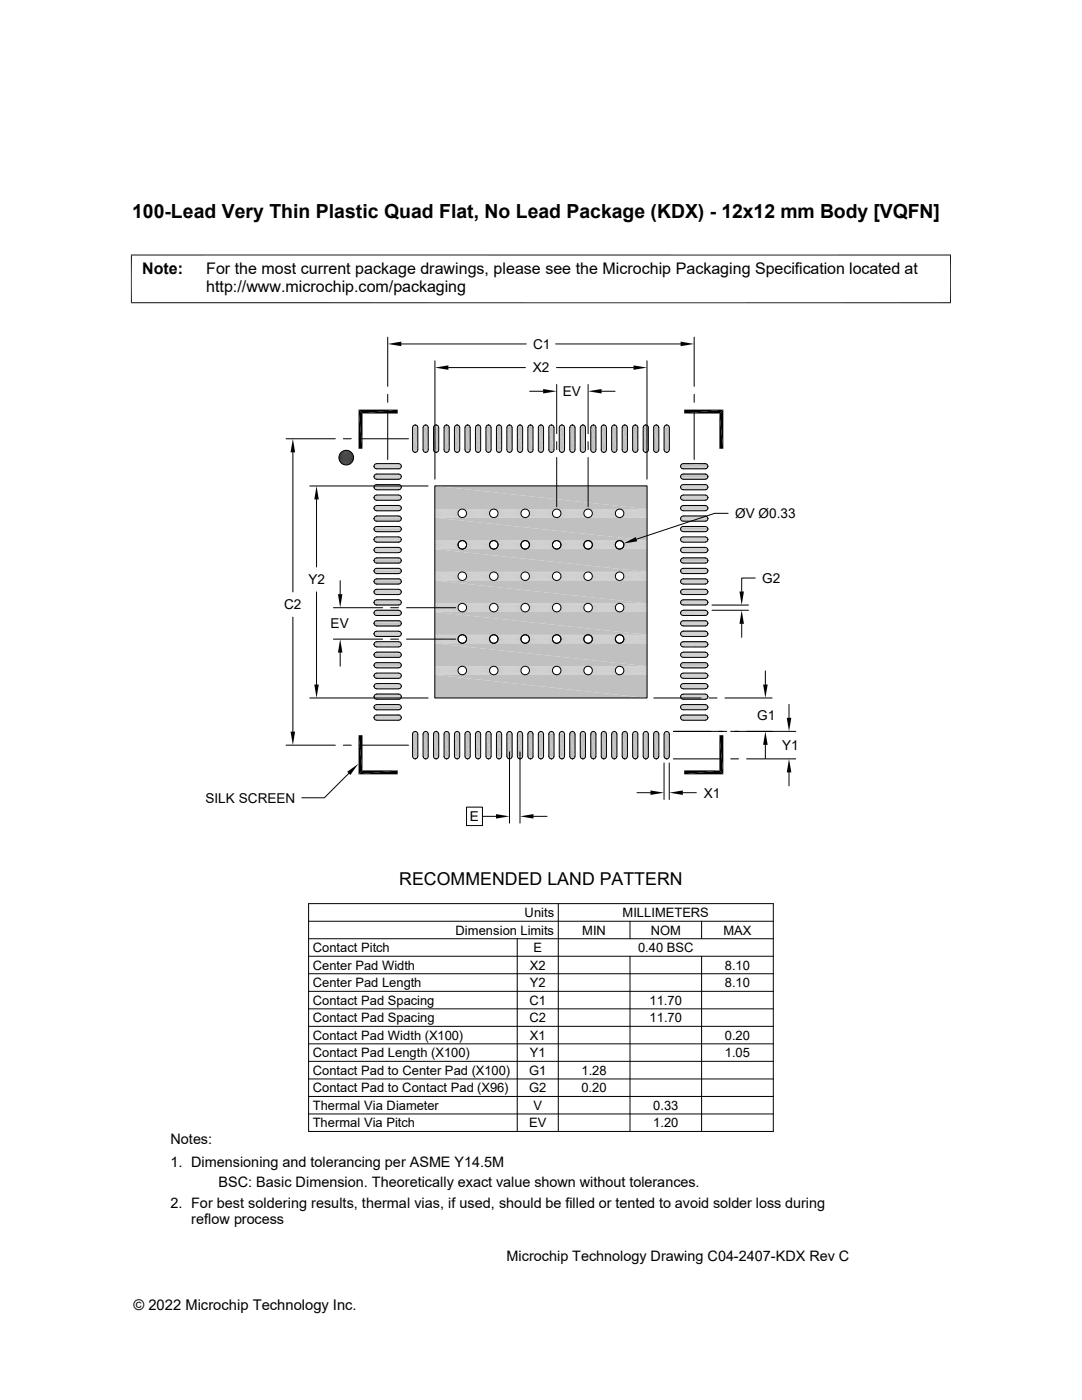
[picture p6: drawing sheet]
<svg xmlns="http://www.w3.org/2000/svg" width="216mm" height="279mm" viewBox="0 0 216 279" stroke-linecap="round" stroke-linejoin="round" font-family="sans-serif">
<defs><g id="words">
<text font-size="3.9" x="26.4" y="43.5">100-Lead Very Thin Plastic Quad Flat, No Lead Package (KDX) - 12x12 mm Body [VQFN]</text>
<text font-size="3.5" x="79.7" y="176.6">RECOMMENDED LAND PATTERN</text>
<g font-size="3.2">
<text x="28.4" y="54.7">Note:</text>
<text x="41.1" y="58.3">http://www.microchip.com/packaging</text>
<text x="41.1" y="54.7">For the most current package drawings, please see the Microchip Packaging Specification located at</text>
</g>
<g font-size="2.9">
<text x="34" y="228.3">Notes:</text>
<text x="34" y="232.9">1. Dimensioning and tolerancing per ASME Y14.5M</text>
<text x="43.6" y="237">BSC: Basic Dimension. Theoretically exact value shown without tolerances.</text>
<text x="34" y="241">2. For best soldering results, thermal vias, if used, should be filled or tented to avoid solder loss during</text>
<text x="38.1" y="244.3">reflow process</text>
<text x="101.1" y="251.7">Microchip Technology Drawing C04-2407-KDX Rev C</text>
<text x="26.6" y="261.3">© 2022 Microchip Technology Inc.</text>
</g>
<g font-size="2.7">
<text x="106.4" y="69.6">C1</text>
<text x="106.3" y="74.3">X2</text>
<text x="112.3" y="79.1">EV</text>
<text x="146.7" y="103.4">ØV Ø0.33</text>
<text x="61.6" y="116.6">Y2</text>
<text x="152.1" y="116.3">G2</text>
<text x="56.7" y="121.6">C2</text>
<text x="66" y="125.4">EV</text>
<text x="151.1" y="143.6">G1</text>
<text x="156" y="149.7">Y1</text>
<text x="41" y="160.2">SILK SCREEN</text>
<text x="140.4" y="159.2">X1</text>
<text x="93.7" y="163.9">E</text>
</g>
<g font-size="2.6">
<text x="104.7" y="183">Units</text>
<text x="124.2" y="183">MILLIMETERS</text>
<text x="62.4" y="190">Contact Pitch</text>
<text x="90.9" y="186.5">Dimension Limits</text>
<text x="106.4" y="190">E</text>
<text x="116.2" y="186.5">MIN</text>
<text x="127.3" y="190">0.40 BSC</text>
<text x="129.8" y="186.5">NOM</text>
<text x="144.4" y="186.5">MAX</text>
<text x="62.4" y="193.5">Center Pad Width</text>
<text x="62.4" y="197">Center Pad Length</text>
<text x="105.7" y="197">Y2</text>
<text x="105.7" y="193.5">X2</text>
<text x="144.6" y="197">8.10</text>
<text x="144.6" y="193.5">8.10</text>
<text x="62.4" y="200.5">Contact Pad Spacing</text>
<text x="105.6" y="200.5">C1</text>
<text x="129.6" y="200.5">11.70</text>
<text x="62.4" y="207.5">Contact Pad Width (X100)</text>
<text x="62.4" y="204">Contact Pad Spacing</text>
<text x="105.6" y="204">C2</text>
<text x="105.7" y="207.5">X1</text>
<text x="129.6" y="204">11.70</text>
<text x="144.6" y="207.5">0.20</text>
<text x="62.4" y="211">Contact Pad Length (X100)</text>
<text x="62.4" y="214.5">Contact Pad to Center Pad (X100)</text>
<text x="105.6" y="214.5">G1</text>
<text x="105.7" y="211">Y1</text>
<text x="116" y="214.5">1.28</text>
<text x="144.6" y="211">1.05</text>
<text x="62.4" y="218">Contact Pad to Contact Pad (X96)</text>
<text x="62.4" y="221.5">Thermal Via Diameter</text>
<text x="105.6" y="218">G2</text>
<text x="106.4" y="221.5">V</text>
<text x="116" y="218">0.20</text>
<text x="130.3" y="221.5">0.33</text>
<text x="62.4" y="225">Thermal Via Pitch</text>
<text x="105.6" y="225">EV</text>
<text x="130.3" y="225">1.20</text>
</g>
</g></defs>
<g fill="#c0c0c0">
<path d="M82.8 84.8h.1z"/>
<path d="M84.8 84.8h.2z"/>
<path d="M86.9 84.8h.2z"/>
<path d="M89 84.8h.2z"/>
<path d="M91.1 84.8h.2z"/>
<path d="M93.2 84.8h.2z"/>
<path d="M95.3 84.8h.2z"/>
<path d="M97.4 84.8h.2z"/>
<path d="M99.5 84.8h.2z"/>
<path d="M101.6 84.8h.1z"/>
<path d="M103.7 84.8h.1z"/>
<path d="M105.8 84.8h.1z"/>
<path d="M107.9 84.8h.1z"/>
<path d="M109.9 84.8h.2z"/>
<path d="M112 84.8h.2z"/>
<path d="M114.1 84.8h.2z"/>
<path d="M116.2 84.8h.2z"/>
<path d="M118.3 84.8h.2z"/>
<path d="M120.4 84.8h.2z"/>
<path d="M122.5 84.8h.2z"/>
<path d="M124.6 84.8h.2z"/>
<path d="M126.7 84.8h.2z"/>
<path d="M128.8 84.8h.1z"/>
<path d="M130.9 84.8h.1z"/>
<path d="M132.9 84.8h.2z"/>
<path d="M107.8 84.8h.2z"/>
<path d="M105.7 84.8h.2z"/>
<path d="M103.7 84.8h.2z"/>
<path d="M101.6 84.8h.2z"/>
<path d="M132.9 84.8h.3z"/>
<path d="M130.8 84.8h.3z"/>
<path d="M130.9 84.8h.2z"/>
<path d="M128.7 84.8h.3z"/>
<path d="M128.8 84.8h.2z"/>
<path d="M126.6 84.8h.3z"/>
<path d="M124.5 84.8h.3z"/>
<path d="M122.4 84.8h.4z"/>
<path d="M122.5 84.8h.3z"/>
<path d="M120.3 84.8h.4z"/>
<path d="M120.4 84.8h.3z"/>
<path d="M118.2 84.8h.4z"/>
<path d="M118.3 84.8h.3z"/>
<path d="M116.1 84.8h.4z"/>
<path d="M116.2 84.8h.3z"/>
<path d="M114 84.8h.4z"/>
<path d="M114.1 84.8h.3z"/>
<path d="M112 84.8h.3z"/>
<path d="M109.9 84.8h.3z"/>
<path d="M107.8 84.8h.3z"/>
<path d="M105.7 84.8h.3z"/>
<path d="M103.6 84.8h.3z"/>
<path d="M101.5 84.8h.4z"/>
<path d="M101.6 84.8h.3z"/>
<path d="M99.4 84.8h.4z"/>
<path d="M99.5 84.8h.3z"/>
<path d="M97.3 84.8h.4z"/>
<path d="M97.4 84.8h.3z"/>
<path d="M95.2 84.8h.4z"/>
<path d="M95.3 84.8h.3z"/>
<path d="M93.1 84.8h.4z"/>
<path d="M93.2 84.8h.3z"/>
<path d="M91 84.8h.4z"/>
<path d="M91.1 84.8h.3z"/>
<path d="M88.9 84.8h.4z"/>
<path d="M89 84.8h.3z"/>
<path d="M86.8 84.8h.4z"/>
<path d="M86.9 84.8h.3z"/>
<path d="M84.8 84.8h.3z"/>
<path d="M82.7 84.8h.3z"/>
<path d="M82.8 84.8h.2z"/>
<path d="M130.8 84.8l.3 .1z"/>
<path d="M128.7 84.8l.4 .1z"/>
<path d="M126.6 84.9h.4z"/>
<path d="M126.6 84.8l.4 .1z"/>
<path d="M124.5 84.9h.4z"/>
<path d="M124.5 84.8l.4 .1z"/>
<path d="M118.2 84.8l.4 .1z"/>
<path d="M116.1 84.9h.4z"/>
<path d="M116.1 84.8l.4 .1z"/>
<path d="M114 84.9h.4z"/>
<path d="M114 84.8l.4 .1z"/>
<path d="M107.8 84.8l.3 .1z"/>
<path d="M105.6 84.9h.4z"/>
<path d="M105.7 84.8l.3 .1z"/>
<path d="M103.5 84.9h.4z"/>
<path d="M103.6 84.8l.3 .1z"/>
<path d="M101.5 84.8l.4 .1z"/>
<path d="M99.4 84.8l.4 .1z"/>
<path d="M97.3 84.8l.4 .1z"/>
<path d="M95.2 84.9h.4z"/>
<path d="M95.2 84.8l.4 .1z"/>
<path d="M93.1 84.9h.4z"/>
<path d="M93.1 84.8l.4 .1z"/>
<path d="M91 84.8l.4 .1z"/>
<path d="M88.9 84.8l.4 .1z"/>
<path d="M132.8 84.9h.5z"/>
<path d="M132.9 84.8l.4 .1z"/>
<path d="M130.7 84.9h.5z"/>
<path d="M128.6 84.9h.5z"/>
<path d="M128.7 84.9h.4z"/>
<path d="M126.5 84.9h.5z"/>
<path d="M124.4 84.9h.5z"/>
<path d="M122.3 84.9h.5z"/>
<path d="M122.4 84.8l.4 .1z"/>
<path d="M120.2 84.9h.6z"/>
<path d="M120.3 84.8l.5 .1z"/>
<path d="M118.1 84.9h.6z"/>
<path d="M118.2 84.9h.5z"/>
<path d="M116.1 84.9h.5z"/>
<path d="M114 84.9h.5z"/>
<path d="M111.9 84.9h.5z"/>
<path d="M112 84.8l.4 .1z"/>
<path d="M109.8 84.9h.5z"/>
<path d="M109.9 84.8l.4 .1z"/>
<path d="M107.7 84.9h.5z"/>
<path d="M105.6 84.9h.5z"/>
<path d="M103.5 84.9h.5z"/>
<path d="M101.4 84.9h.5z"/>
<path d="M101.5 84.9h.4z"/>
<path d="M99.3 84.9h.5z"/>
<path d="M99.4 84.9h.4z"/>
<path d="M97.2 84.9h.5z"/>
<path d="M97.3 84.9h.4z"/>
<path d="M95.1 84.9h.6z"/>
<path d="M95.2 84.9h.5z"/>
<path d="M93 84.9h.6z"/>
<path d="M93.1 84.9h.5z"/>
<path d="M91 84.9h.5z"/>
<path d="M88.9 84.9h.5z"/>
<path d="M86.8 84.9h.5z"/>
<path d="M86.8 84.8l.5 .1z"/>
<path d="M84.7 84.9h.5z"/>
<path d="M84.8 84.8l.4 .1z"/>
<path d="M82.6 84.9h.5z"/>
<path d="M82.7 84.8l.4 .1z"/>
<path d="M116 84.9h.6z"/>
<path d="M113.9 84.9h.6z"/>
<path d="M101.4 84.9h.6z"/>
<path d="M99.3 84.9h.6z"/>
<path d="M97.2 84.9h.6z"/>
<path d="M90.9 84.9h.6z"/>
<path d="M132.7 84.9h.7z"/>
<path d="M132.8 84.9h.6z"/>
<path d="M130.7 84.9h.6z"/>
<path d="M128.6 84.9h.6z"/>
<path d="M126.5 84.9h.6z"/>
<path d="M124.4 84.9h.6z"/>
<path d="M122.2 84.9h.7z"/>
<path d="M122.3 84.9h.6z"/>
<path d="M120.1 84.9h.7z"/>
<path d="M113.9 84.9h.7z"/>
<path d="M111.8 84.9h.7z"/>
<path d="M111.9 84.9h.6z"/>
<path d="M109.7 84.9h.7z"/>
<path d="M109.8 84.9h.6z"/>
<path d="M107.7 84.9h.6z"/>
<path d="M105.6 84.9h.6z"/>
<path d="M103.5 84.9h.6z"/>
<path d="M88.8 84.9h.7z"/>
<path d="M86.8 84.9h.6z"/>
<path d="M84.7 84.9h.6z"/>
<path d="M82.5 84.9h.7z"/>
<path d="M82.6 84.9h.6z"/>
<path d="M130.6 85h.7z"/>
<path d="M130.6 84.9l.7 .1z"/>
<path d="M128.5 85h.7z"/>
<path d="M128.5 84.9l.7 .1z"/>
<path d="M126.4 85h.7z"/>
<path d="M126.4 84.9l.7 .1z"/>
<path d="M124.3 85h.7z"/>
<path d="M124.3 84.9l.7 .1z"/>
<path d="M118 85h.8z"/>
<path d="M118.1 84.9l.7 .1z"/>
<path d="M115.9 85h.8z"/>
<path d="M116 84.9l.7 .1z"/>
<path d="M113.8 85h.8z"/>
<path d="M113.9 84.9l.7 .1z"/>
<path d="M107.6 85h.7z"/>
<path d="M107.6 84.9l.7 .1z"/>
<path d="M105.5 85h.7z"/>
<path d="M105.5 84.9l.7 .1z"/>
<path d="M103.4 85h.7z"/>
<path d="M103.4 84.9l.7 .1z"/>
<path d="M101.3 84.9l.7 .1z"/>
<path d="M99.2 85h.7z"/>
<path d="M99.3 84.9l.6 .1z"/>
<path d="M97.1 85h.8z"/>
<path d="M97.2 84.9l.7 .1z"/>
<path d="M95 85h.8z"/>
<path d="M95.1 84.9l.7 .1z"/>
<path d="M92.9 85h.8z"/>
<path d="M93 84.9l.7 .1z"/>
<path d="M90.9 84.9l.7 .1z"/>
<path d="M88.8 85h.7z"/>
<path d="M88.8 84.9l.7 .1z"/>
<path d="M132.7 84.9l.7 .1z"/>
<path d="M126.4 85h.8z"/>
<path d="M124.3 85h.8z"/>
<path d="M122.2 84.9l.8 .1z"/>
<path d="M120.1 84.9l.8 .1z"/>
<path d="M111.8 84.9l.7 .1z"/>
<path d="M109.7 84.9l.7 .1z"/>
<path d="M105.5 85h.8z"/>
<path d="M103.4 85h.8z"/>
<path d="M101.3 85h.8z"/>
<path d="M99.2 85h.8z"/>
<path d="M90.8 85h.8z"/>
<path d="M86.7 84.9l.7 .1z"/>
<path d="M84.6 84.9l.7 .1z"/>
<path d="M82.5 84.9l.7 .1z"/>
<path d="M130.6 85h.8z"/>
<path d="M128.5 85h.8z"/>
<path d="M107.5 85h.9z"/>
<path d="M90.8 85h.9z"/>
<path d="M88.7 85h.9z"/>
<path d="M132.6 85l.9 .1z"/>
<path d="M130.5 85l.9 .1z"/>
<path d="M128.4 85l.9 .1z"/>
<path d="M126.3 85l.9 .1z"/>
<path d="M124.2 85l.9 .1z"/>
<path d="M122.2 85l.8 .1z"/>
<path d="M120.1 85l.8 .1z"/>
<path d="M118 85l.9 .1z"/>
<path d="M115.9 85l.9 .1z"/>
<path d="M113.8 85l.9 .1z"/>
<path d="M111.7 85l.9 .1z"/>
<path d="M109.6 85l.9 .1z"/>
<path d="M107.5 85l.9 .1z"/>
<path d="M105.4 85l.9 .1z"/>
<path d="M103.3 85l.9 .1z"/>
<path d="M101.2 85l.9 .1z"/>
<path d="M99.1 85l.9 .1z"/>
<path d="M97 85l.9 .1z"/>
<path d="M95 85l.8 .1z"/>
<path d="M92.9 85l.8 .1z"/>
<path d="M90.8 85l.9 .1z"/>
<path d="M88.7 85l.9 .1z"/>
<path d="M86.6 85l.9 .1z"/>
<path d="M84.5 85l.9 .1z"/>
<path d="M82.4 85l.9 .1z"/>
<path d="M130.5 85.1h.9z"/>
<path d="M128.4 85.1h.9z"/>
<path d="M126.3 85.1h.9z"/>
<path d="M124.2 85.1h1z"/>
<path d="M117.9 85.1h1z"/>
<path d="M115.8 85.1h1z"/>
<path d="M113.8 85.1h.9z"/>
<path d="M107.5 85.1h.9z"/>
<path d="M105.4 85.1h.9z"/>
<path d="M103.3 85.1h.9z"/>
<path d="M101.2 85.1h1z"/>
<path d="M99.1 85.1h1z"/>
<path d="M97 85.1h1z"/>
<path d="M94.9 85.1h1z"/>
<path d="M92.9 85.1h.9z"/>
<path d="M90.8 85.1h.9z"/>
<path d="M88.7 85.1h.9z"/>
<path d="M132.6 85.1l.9 .1z"/>
<path d="M130.5 85.1l.9 .1z"/>
<path d="M128.4 85.1l.9 .1z"/>
<path d="M126.3 85.1l1 .1z"/>
<path d="M124.2 85.1l1 .1z"/>
<path d="M122.1 85.1l1 .1z"/>
<path d="M120 85.1l1 .1z"/>
<path d="M117.9 85.1l1 .1z"/>
<path d="M115.8 85.1l1 .1z"/>
<path d="M113.7 85.1l1 .1z"/>
<path d="M111.7 85.1l.9 .1z"/>
<path d="M109.6 85.1l.9 .1z"/>
<path d="M107.5 85.1l.9 .1z"/>
<path d="M105.4 85.1l.9 .1z"/>
<path d="M103.3 85.1l.9 .1z"/>
<path d="M101.2 85.1l1 .1z"/>
<path d="M99.1 85.1l1 .1z"/>
<path d="M97 85.1l1 .1z"/>
<path d="M94.9 85.1l1 .1z"/>
<path d="M92.8 85.1l1 .1z"/>
<path d="M90.7 85.1l1 .1z"/>
<path d="M88.6 85.1l1 .1z"/>
<path d="M86.6 85.1l.9 .1z"/>
<path d="M84.5 85.1l.9 .1z"/>
<path d="M82.4 85.1l.9 .1z"/>
<path d="M130.5 85.2h1z"/>
<path d="M128.4 85.2h1z"/>
<path d="M126.3 85.2h1z"/>
<path d="M124.2 85.2h1z"/>
<path d="M117.9 85.2h1z"/>
<path d="M115.8 85.2h1z"/>
<path d="M113.7 85.2h1z"/>
<path d="M107.4 85.2h1.1z"/>
<path d="M105.4 85.2h1z"/>
<path d="M103.3 85.2h1z"/>
<path d="M101.2 85.2h1z"/>
<path d="M99.1 85.2h1z"/>
<path d="M97 85.2h1z"/>
<path d="M94.9 85.2h1z"/>
<path d="M92.8 85.2h1z"/>
<path d="M90.7 85.2h1z"/>
<path d="M88.6 85.2h1z"/>
<path d="M132.5 85.2h1z"/>
<path d="M130.4 85.2h1.1z"/>
<path d="M128.3 85.2h1.1z"/>
<path d="M126.2 85.2h1.1z"/>
<path d="M122.1 85.2h1z"/>
<path d="M120 85.2h1z"/>
<path d="M111.6 85.2h1z"/>
<path d="M109.5 85.2h1.1z"/>
<path d="M105.3 85.2h1.1z"/>
<path d="M86.5 85.2h1z"/>
<path d="M84.4 85.2h1z"/>
<path d="M82.4 85.2h1z"/>
<path d="M132.5 85.2l1.1 .1z"/>
<path d="M130.4 85.2l1.1 .1z"/>
<path d="M128.3 85.2l1.1 .1z"/>
<path d="M126.2 85.2l1.1 .1z"/>
<path d="M124.2 85.2l1 .1z"/>
<path d="M122.1 85.2l1 .1z"/>
<path d="M120 85.2l1 .1z"/>
<path d="M117.9 85.2l1 .1z"/>
<path d="M115.8 85.2l1 .1z"/>
<path d="M113.7 85.2l1 .1z"/>
<path d="M111.6 85.2l1 .1z"/>
<path d="M109.5 85.2l1.1 .1z"/>
<path d="M107.4 85.2l1.1 .1z"/>
<path d="M105.3 85.2l1.1 .1z"/>
<path d="M103.3 85.2l1 .1z"/>
<path d="M101.2 85.2l1 .1z"/>
<path d="M99.1 85.2l1 .1z"/>
<path d="M97 85.2l1 .1z"/>
<path d="M94.9 85.2l1 .1z"/>
<path d="M92.8 85.2l1 .1z"/>
<path d="M90.7 85.2l1 .1z"/>
<path d="M88.6 85.2l1 .1z"/>
<path d="M86.5 85.2l1 .1z"/>
<path d="M84.4 85.2l1 .1z"/>
<path d="M82.3 85.2l1.1 .1z"/>
<path d="M132.5 85.3l1.1 4.5h-1.1z"/>
<path d="M132.5 85.3h1.1v4.5z"/>
<path d="M130.4 85.3l1.1 4.5h-1.1z"/>
<path d="M130.4 85.3h1.1v4.5z"/>
<path d="M128.3 85.3l1.1 4.5h-1.1z"/>
<path d="M128.3 85.3h1.1v4.5z"/>
<path d="M126.2 85.3l1.1 4.5h-1.1z"/>
<path d="M126.2 85.3h1.1v4.5z"/>
<path d="M124.1 85.3l1.1 4.5h-1.1z"/>
<path d="M124.1 85.3h1.1v4.5z"/>
<path d="M122 85.3l1.1 4.5h-1.1z"/>
<path d="M122 85.3h1.1v4.5z"/>
<path d="M120 85.3l1 4.5h-1z"/>
<path d="M120 85.3h1v4.5z"/>
<path d="M117.9 85.3l1 4.5h-1z"/>
<path d="M117.9 85.3h1v4.5z"/>
<path d="M115.8 85.3l1 4.5h-1z"/>
<path d="M115.8 85.3h1v4.5z"/>
<path d="M113.7 85.3l1 4.5h-1z"/>
<path d="M113.7 85.3h1v4.5z"/>
<path d="M111.6 85.3l1 4.5h-1z"/>
<path d="M111.6 85.3h1v4.5z"/>
<path d="M109.5 85.3l1.1 4.5h-1.1z"/>
<path d="M109.5 85.3h1.1v4.5z"/>
<path d="M107.4 85.3l1.1 4.5h-1.1z"/>
<path d="M107.4 85.3h1.1v4.5z"/>
<path d="M105.3 85.3l1.1 4.5h-1.1z"/>
<path d="M105.3 85.3h1.1v4.5z"/>
<path d="M103.2 85.3l1.1 4.5h-1.1z"/>
<path d="M103.2 85.3h1.1v4.5z"/>
<path d="M101.1 85.3l1.1 4.5h-1.1z"/>
<path d="M101.1 85.3h1.1v4.5z"/>
<path d="M99.1 85.3l1 4.5h-1z"/>
<path d="M99.1 85.3h1v4.5z"/>
<path d="M97 85.3l1 4.5h-1z"/>
<path d="M97 85.3h1v4.5z"/>
<path d="M94.9 85.3l1 4.5h-1z"/>
<path d="M94.9 85.3h1v4.5z"/>
<path d="M92.8 85.3l1 4.5h-1z"/>
<path d="M92.8 85.3h1v4.5z"/>
<path d="M90.7 85.3l1 4.5h-1z"/>
<path d="M90.7 85.3h1v4.5z"/>
<path d="M88.6 85.3l1 4.5h-1z"/>
<path d="M88.6 85.3h1v4.5z"/>
<path d="M86.5 85.3l1 4.5h-1z"/>
<path d="M86.5 85.3h1v4.5z"/>
<path d="M84.4 85.3l1 4.5h-1z"/>
<path d="M84.4 85.3h1v4.5z"/>
<path d="M82.3 85.3l1.1 4.5h-1.1z"/>
<path d="M82.3 85.3h1.1v4.5z"/>
<path d="M132.5 89.8l1 .1h-1z"/>
<path d="M132.5 89.8h1.1l-.1 .1z"/>
<path d="M130.4 89.8l1.1 .1h-1.1z"/>
<path d="M130.4 89.8h1.1v.1z"/>
<path d="M128.3 89.8l1.1 .1h-1.1z"/>
<path d="M128.3 89.8h1.1v.1z"/>
<path d="M126.2 89.8l1.1 .1h-1.1z"/>
<path d="M126.2 89.8h1.1v.1z"/>
<path d="M124.1 89.8l1.1 .1h-1z"/>
<path d="M124.1 89.8h1.1v.1z"/>
<path d="M122 89.8l1.1 .1h-1z"/>
<path d="M122 89.8h1.1v.1z"/>
<path d="M120 89.8l1 .1h-1z"/>
<path d="M120 89.8h1v.1z"/>
<path d="M117.9 89.8l1 .1h-1z"/>
<path d="M117.9 89.8h1v.1z"/>
<path d="M115.8 89.8l1 .1h-1z"/>
<path d="M115.8 89.8h1v.1z"/>
<path d="M113.7 89.8l1 .1h-1z"/>
<path d="M113.7 89.8h1v.1z"/>
<path d="M111.6 89.8l1 .1h-1z"/>
<path d="M111.6 89.8h1v.1z"/>
<path d="M109.5 89.8l1.1 .1h-1.1z"/>
<path d="M109.5 89.8h1.1v.1z"/>
<path d="M107.4 89.8l1.1 .1h-1.1z"/>
<path d="M107.4 89.8h1.1v.1z"/>
<path d="M105.3 89.8l1.1 .1h-1.1z"/>
<path d="M105.3 89.8h1.1v.1z"/>
<path d="M103.2 89.8l1.1 .1h-1z"/>
<path d="M103.2 89.8h1.1v.1z"/>
<path d="M101.1 89.8l1.1 .1h-1z"/>
<path d="M101.1 89.8h1.1v.1z"/>
<path d="M99.1 89.8l1 .1h-1z"/>
<path d="M99.1 89.8h1v.1z"/>
<path d="M97 89.8l1 .1h-1z"/>
<path d="M97 89.8h1v.1z"/>
<path d="M94.9 89.8l1 .1h-1z"/>
<path d="M94.9 89.8h1v.1z"/>
<path d="M92.8 89.8l1 .1h-1z"/>
<path d="M92.8 89.8h1v.1z"/>
<path d="M90.7 89.8l1 .1h-1z"/>
<path d="M90.7 89.8h1v.1z"/>
<path d="M88.6 89.8l1 .1h-1z"/>
<path d="M88.6 89.8h1v.1z"/>
<path d="M86.5 89.8l1 .1h-1z"/>
<path d="M86.5 89.8h1v.1z"/>
<path d="M84.4 89.8l1 .1h-1z"/>
<path d="M84.4 89.8h1v.1z"/>
<path d="M82.3 89.8l1.1 .1h-1.1z"/>
<path d="M82.3 89.8h1.1v.1z"/>
<path d="M130.4 89.9h1.1z"/>
<path d="M126.2 89.9h1.1z"/>
<path d="M109.5 89.9h1z"/>
<path d="M109.5 89.9h1.1z"/>
<path d="M132.5 89.9l1 .1z"/>
<path d="M132.5 89.9h1z"/>
<path d="M130.4 89.9l1 .1z"/>
<path d="M128.3 89.9l1 .1z"/>
<path d="M128.3 89.9h1.1z"/>
<path d="M126.2 89.9l1.1 .1z"/>
<path d="M124.2 89.9l1 .1z"/>
<path d="M124.2 89.9h1z"/>
<path d="M122.1 89.9l1 .1z"/>
<path d="M122.1 89.9h1z"/>
<path d="M120 89.9l1 .1z"/>
<path d="M120 89.9h1z"/>
<path d="M117.9 89.9l1 .1z"/>
<path d="M117.9 89.9h1z"/>
<path d="M115.8 89.9l1 .1z"/>
<path d="M115.8 89.9h1z"/>
<path d="M113.7 89.9l1 .1z"/>
<path d="M113.7 89.9h1z"/>
<path d="M111.6 89.9l1 .1z"/>
<path d="M111.6 89.9h1z"/>
<path d="M109.5 89.9l1 .1z"/>
<path d="M107.4 89.9l1 .1z"/>
<path d="M107.4 89.9h1.1z"/>
<path d="M105.3 89.9l1 .1z"/>
<path d="M105.3 89.9h1.1z"/>
<path d="M103.3 89.9l.9 .1z"/>
<path d="M103.3 89.9h1z"/>
<path d="M101.2 89.9l1 .1z"/>
<path d="M101.2 89.9h1z"/>
<path d="M99.1 89.9l1 .1z"/>
<path d="M99.1 89.9h1z"/>
<path d="M97 89.9l1 .1z"/>
<path d="M97 89.9h1z"/>
<path d="M94.9 89.9l1 .1z"/>
<path d="M94.9 89.9h1z"/>
<path d="M92.8 89.9l1 .1z"/>
<path d="M92.8 89.9h1z"/>
<path d="M90.7 89.9l1 .1z"/>
<path d="M90.7 89.9h1z"/>
<path d="M88.6 89.9l1 .1z"/>
<path d="M88.6 89.9h1z"/>
<path d="M86.5 89.9l1 .1z"/>
<path d="M86.5 89.9h1z"/>
<path d="M84.4 89.9l1 .1z"/>
<path d="M84.4 89.9h1z"/>
<path d="M82.3 89.9l1 .1z"/>
<path d="M82.3 89.9h1.1z"/>
<path d="M130.5 90h.9z"/>
<path d="M126.3 90h.9z"/>
<path d="M126.3 90h1z"/>
<path d="M109.5 90h1z"/>
<path d="M132.5 90h1z"/>
<path d="M128.4 90h.9z"/>
<path d="M124.2 90h.9z"/>
<path d="M124.2 90h1z"/>
<path d="M122.1 90h.9z"/>
<path d="M122.1 90h1z"/>
<path d="M120 90h.9z"/>
<path d="M120 90h1z"/>
<path d="M117.9 90h1z"/>
<path d="M115.8 90h1z"/>
<path d="M113.7 90h1z"/>
<path d="M111.6 90h1z"/>
<path d="M107.4 90h1z"/>
<path d="M105.3 90h1z"/>
<path d="M103.3 90h.9z"/>
<path d="M101.2 90h.9z"/>
<path d="M101.2 90h1z"/>
<path d="M99.1 90h.9z"/>
<path d="M99.1 90h1z"/>
<path d="M97 90h.9z"/>
<path d="M97 90h1z"/>
<path d="M94.9 90h.9z"/>
<path d="M94.9 90h1z"/>
<path d="M92.8 90h.9z"/>
<path d="M92.8 90h1z"/>
<path d="M90.7 90h1z"/>
<path d="M88.6 90h1z"/>
<path d="M86.5 90h1z"/>
<path d="M84.4 90h1z"/>
<path d="M82.4 90h.9z"/>
<path d="M130.5 90l.9 .1z"/>
<path d="M126.3 90l.9 .1z"/>
<path d="M109.6 90l.9 .1z"/>
<path d="M109.6 90h.9z"/>
<path d="M132.6 90l.8 .1z"/>
<path d="M132.6 90h.9z"/>
<path d="M130.5 90.1h.8z"/>
<path d="M130.5 90.1h.9z"/>
<path d="M128.4 90l.8 .1z"/>
<path d="M126.3 90.1h.9z"/>
<path d="M124.2 90l.9 .1z"/>
<path d="M122.1 90l.9 .1z"/>
<path d="M120 90l.9 .1z"/>
<path d="M117.9 90l.9 .1z"/>
<path d="M115.8 90l.9 .1z"/>
<path d="M113.8 90l.8 .1z"/>
<path d="M113.8 90h.9z"/>
<path d="M111.7 90l.8 .1z"/>
<path d="M111.7 90h.9z"/>
<path d="M109.6 90.1h.8z"/>
<path d="M109.6 90.1h.9z"/>
<path d="M107.5 90l.8 .1z"/>
<path d="M107.5 90h.9z"/>
<path d="M105.4 90l.9 .1z"/>
<path d="M105.4 90h.9z"/>
<path d="M103.3 90l.9 .1z"/>
<path d="M101.2 90l.9 .1z"/>
<path d="M99.1 90l.9 .1z"/>
<path d="M97 90l.9 .1z"/>
<path d="M94.9 90l.9 .1z"/>
<path d="M92.8 90l.9 .1z"/>
<path d="M90.8 90l.8 .1z"/>
<path d="M90.8 90h.9z"/>
<path d="M88.7 90l.8 .1z"/>
<path d="M88.7 90h.9z"/>
<path d="M86.6 90l.8 .1z"/>
<path d="M86.6 90h.9z"/>
<path d="M84.5 90l.8 .1z"/>
<path d="M84.5 90h.9z"/>
<path d="M82.4 90l.8 .1z"/>
<path d="M130.6 90.1h.7z"/>
<path d="M126.4 90.1h.7z"/>
<path d="M126.4 90.1h.8z"/>
<path d="M132.6 90.1l.8 .1z"/>
<path d="M132.6 90.1h.8z"/>
<path d="M130.6 90.1l.7 .1z"/>
<path d="M128.5 90.1l.7 .1z"/>
<path d="M128.5 90.1h.7z"/>
<path d="M126.4 90.1l.7 .1z"/>
<path d="M124.3 90.1l.7 .1z"/>
<path d="M124.3 90.1h.8z"/>
<path d="M122.2 90.1l.7 .1z"/>
<path d="M122.2 90.1h.8z"/>
<path d="M120.1 90.1l.7 .1z"/>
<path d="M120.1 90.1h.8z"/>
<path d="M118 90.1l.7 .1z"/>
<path d="M118 90.1h.8z"/>
<path d="M115.9 90.1l.7 .1z"/>
<path d="M115.9 90.1h.8z"/>
<path d="M113.8 90.1l.8 .1z"/>
<path d="M113.8 90.1h.8z"/>
<path d="M111.7 90.1l.8 .1z"/>
<path d="M111.7 90.1h.8z"/>
<path d="M109.7 90.1l.7 .1z"/>
<path d="M109.7 90.1h.7z"/>
<path d="M107.5 90.1l.8 .1z"/>
<path d="M107.5 90.1h.8z"/>
<path d="M105.5 90.1l.7 .1z"/>
<path d="M105.5 90.1h.8z"/>
<path d="M103.4 90.1l.7 .1z"/>
<path d="M103.4 90.1h.8z"/>
<path d="M101.3 90.1l.7 .1z"/>
<path d="M101.3 90.1h.8z"/>
<path d="M99.2 90.1l.7 .1z"/>
<path d="M99.2 90.1h.8z"/>
<path d="M97.1 90.1l.7 .1z"/>
<path d="M97.1 90.1h.8z"/>
<path d="M95 90.1l.7 .1z"/>
<path d="M95 90.1h.8z"/>
<path d="M92.9 90.1l.7 .1z"/>
<path d="M92.9 90.1h.8z"/>
<path d="M90.8 90.1l.7 .1z"/>
<path d="M90.8 90.1h.8z"/>
<path d="M88.7 90.1l.8 .1z"/>
<path d="M88.7 90.1h.8z"/>
<path d="M86.6 90.1l.8 .1z"/>
<path d="M86.6 90.1h.8z"/>
<path d="M84.5 90.1l.8 .1z"/>
<path d="M84.5 90.1h.8z"/>
<path d="M82.4 90.1l.8 .1z"/>
<path d="M82.4 90.1h.8z"/>
<path d="M130.6 90.2h.6z"/>
<path d="M130.6 90.2h.7z"/>
<path d="M126.4 90.2h.6z"/>
<path d="M126.4 90.2h.7z"/>
<path d="M109.7 90.2h.6z"/>
<path d="M109.7 90.2h.7z"/>
<path d="M132.7 90.2h.6z"/>
<path d="M132.7 90.2h.7z"/>
<path d="M130.7 90.2h.5z"/>
<path d="M128.5 90.2h.6z"/>
<path d="M128.5 90.2h.7z"/>
<path d="M126.5 90.2h.5z"/>
<path d="M124.3 90.2h.6z"/>
<path d="M124.3 90.2h.7z"/>
<path d="M122.2 90.2h.6z"/>
<path d="M122.2 90.2h.7z"/>
<path d="M120.1 90.2h.7z"/>
<path d="M118.1 90.2h.6z"/>
<path d="M116 90.2h.6z"/>
<path d="M113.9 90.2h.6z"/>
<path d="M113.9 90.2h.7z"/>
<path d="M111.8 90.2h.6z"/>
<path d="M111.8 90.2h.7z"/>
<path d="M107.6 90.2h.6z"/>
<path d="M107.6 90.2h.7z"/>
<path d="M105.5 90.2h.6z"/>
<path d="M105.5 90.2h.7z"/>
<path d="M103.4 90.2h.6z"/>
<path d="M103.4 90.2h.7z"/>
<path d="M101.3 90.2h.6z"/>
<path d="M101.3 90.2h.7z"/>
<path d="M99.2 90.2h.6z"/>
<path d="M99.2 90.2h.7z"/>
<path d="M97.2 90.2h.5z"/>
<path d="M97.2 90.2h.6z"/>
<path d="M95.1 90.2h.6z"/>
<path d="M93 90.2h.6z"/>
<path d="M90.9 90.2h.6z"/>
<path d="M88.8 90.2h.6z"/>
<path d="M88.8 90.2h.7z"/>
<path d="M86.7 90.2h.6z"/>
<path d="M86.7 90.2h.7z"/>
<path d="M84.6 90.2h.6z"/>
<path d="M84.6 90.2h.7z"/>
<path d="M82.5 90.2h.6z"/>
<path d="M82.5 90.2h.7z"/>
<path d="M130.7 90.2l.4 .1z"/>
<path d="M126.5 90.2l.5 .1z"/>
<path d="M109.8 90.2l.4 .1z"/>
<path d="M109.8 90.2h.5z"/>
<path d="M132.8 90.2l.4 .1z"/>
<path d="M132.8 90.2h.5z"/>
<path d="M130.7 90.3h.4z"/>
<path d="M128.6 90.2l.4 .1z"/>
<path d="M128.6 90.2h.5z"/>
<path d="M126.6 90.3h.3z"/>
<path d="M126.6 90.3h.4z"/>
<path d="M124.4 90.2l.4 .1z"/>
<path d="M124.4 90.2h.5z"/>
<path d="M122.3 90.2l.5 .1z"/>
<path d="M122.3 90.2h.5z"/>
<path d="M120.2 90.2l.5 .1z"/>
<path d="M120.2 90.2h.6z"/>
<path d="M118.1 90.2l.5 .1z"/>
<path d="M116 90.2l.5 .1z"/>
<path d="M114 90.2l.4 .1z"/>
<path d="M114 90.2h.5z"/>
<path d="M111.9 90.2l.4 .1z"/>
<path d="M111.9 90.2h.5z"/>
<path d="M109.8 90.3h.4z"/>
<path d="M107.7 90.2l.4 .1z"/>
<path d="M107.7 90.2h.5z"/>
<path d="M105.6 90.2l.4 .1z"/>
<path d="M105.6 90.2h.5z"/>
<path d="M103.5 90.2l.4 .1z"/>
<path d="M103.5 90.2h.5z"/>
<path d="M101.4 90.2l.5 .1z"/>
<path d="M101.4 90.2h.5z"/>
<path d="M99.3 90.2l.5 .1z"/>
<path d="M99.3 90.2h.5z"/>
<path d="M97.2 90.2l.5 .1z"/>
<path d="M95.1 90.2l.5 .1z"/>
<path d="M93 90.2l.5 .1z"/>
<path d="M91 90.2l.4 .1z"/>
<path d="M91 90.2h.5z"/>
<path d="M88.9 90.2l.4 .1z"/>
<path d="M88.9 90.2h.5z"/>
<path d="M86.8 90.2l.4 .1z"/>
<path d="M86.8 90.2h.5z"/>
<path d="M84.7 90.2l.4 .1z"/>
<path d="M84.7 90.2h.5z"/>
<path d="M82.6 90.2l.4 .1z"/>
<path d="M82.6 90.2h.5z"/>
<path d="M130.8 90.3h.2z"/>
<path d="M130.8 90.3h.3z"/>
<path d="M109.9 90.3h.2z"/>
<path d="M109.9 90.3h.3z"/>
<path d="M82.8 90.3h.1z"/>
<path d="M84.8 90.3h.2z"/>
<path d="M86.9 90.3h.2z"/>
<path d="M89 90.3h.2z"/>
<path d="M91.1 90.3h.2z"/>
<path d="M93.2 90.3h.2z"/>
<path d="M95.3 90.3h.2z"/>
<path d="M97.4 90.3h.2z"/>
<path d="M99.5 90.3h.2z"/>
<path d="M101.6 90.3h.1z"/>
<path d="M103.7 90.3h.1z"/>
<path d="M105.7 90.3h.2z"/>
<path d="M107.8 90.3h.2z"/>
<path d="M112 90.3h.2z"/>
<path d="M114.1 90.3h.2z"/>
<path d="M116.2 90.3h.2z"/>
<path d="M118.3 90.3h.2z"/>
<path d="M120.4 90.3h.2z"/>
<path d="M122.5 90.3h.2z"/>
<path d="M124.6 90.3h.2z"/>
<path d="M126.7 90.3h.2z"/>
<path d="M128.8 90.3h.1z"/>
<path d="M130.9 90.3h.1z"/>
<path d="M132.9 90.3h.2z"/>
<path d="M132.9 90.3h.3z"/>
<path d="M128.7 90.3h.2z"/>
<path d="M128.7 90.3h.3z"/>
<path d="M124.5 90.3h.3z"/>
<path d="M122.4 90.3h.3z"/>
<path d="M122.4 90.3h.4z"/>
<path d="M120.3 90.3h.3z"/>
<path d="M120.3 90.3h.4z"/>
<path d="M118.2 90.3h.3z"/>
<path d="M118.2 90.3h.4z"/>
<path d="M116.1 90.3h.3z"/>
<path d="M116.1 90.3h.4z"/>
<path d="M114 90.3h.3z"/>
<path d="M114 90.3h.4z"/>
<path d="M112 90.3h.3z"/>
<path d="M107.8 90.3h.3z"/>
<path d="M105.7 90.3h.3z"/>
<path d="M103.6 90.3h.2z"/>
<path d="M103.6 90.3h.3z"/>
<path d="M101.5 90.3h.2z"/>
<path d="M101.5 90.3h.4z"/>
<path d="M99.4 90.3h.3z"/>
<path d="M99.4 90.3h.4z"/>
<path d="M97.3 90.3h.3z"/>
<path d="M97.3 90.3h.4z"/>
<path d="M95.2 90.3h.3z"/>
<path d="M95.2 90.3h.4z"/>
<path d="M93.1 90.3h.3z"/>
<path d="M93.1 90.3h.4z"/>
<path d="M91 90.3h.3z"/>
<path d="M91 90.3h.4z"/>
<path d="M88.9 90.3h.3z"/>
<path d="M88.9 90.3h.4z"/>
<path d="M86.8 90.3h.3z"/>
<path d="M86.8 90.3h.4z"/>
<path d="M84.8 90.3h.3z"/>
<path d="M82.7 90.3h.2z"/>
<path d="M82.7 90.3h.3z"/>
</g>
<g fill="none" stroke="#c0c0c0" stroke-width=".2">
<path d="M74.6 92.9h5.5M74.6 95h5.5M74.6 97.1h5.5M74.6 99.2h5.5M74.6 93h5.5M74.6 93.1h5.5M74.6 93.2h5.5M74.6 95.1h5.5M74.6 95.2h5.5M74.6 95.3h5.5M74.6 97.2h5.5M74.6 97.3h5.5"/>
<path d="M74.6 97.4h5.5M74.6 99.3h5.5M74.6 99.4h5.5M74.6 99.5h5.5M74.6 92.8h5.5M74.6 94.9h5.5M74.6 97h5.5M74.6 99.1h5.5M74.6 93.3h5.5M74.6 95.4h5.5M74.6 97.5h5.5M74.7 99.5h5.4"/>
<path d="M74.7 93.3h5.3M74.7 95.4h5.3M74.7 97.5h5.3M74.7 99.6h5.3M74.7 92.7h5.3M74.7 94.8h5.3M74.7 96.9h5.3M74.7 99h5.3M74.7 96.8h5.3M74.7 98.9h5.3M74.7 93.4h5.3M74.7 95.5h5.3"/>
<path d="M74.7 97.6h5.3M74.7 99.7h5.3M74.8 99.7h5.1M74.8 93.5h5.1M74.8 95.6h5.1M74.8 97.7h5.1M74.8 92.6h5.1M74.8 94.7h5.1M74.8 96.8h5.1M74.8 98.9h5.1M74.8 99.8h5.1M74.9 93.5h4.9"/>
<path d="M74.9 95.6h4.9M74.9 92.6h4.9M74.9 94.7h4.9M74.9 99.8h4.9M75 92.5h4.8M75 94.6h4.8M75 96.7h4.8M75 98.8h4.8M75 97.7h4.8M75 98.8h4.7M135.8 92.9h5.5M135.8 95h5.5"/>
<path d="M135.8 97.1h5.5M135.8 99.2h5.5M135.8 93h5.5M135.8 93.1h5.5M135.8 93.2h5.5M135.8 95.1h5.5M135.8 95.2h5.5M135.8 95.3h5.5M135.8 97.2h5.5M135.8 97.3h5.5M135.8 97.4h5.5M135.8 99.3h5.5"/>
<path d="M135.8 99.4h5.5M135.8 97h5.4M135.8 99.1h5.4M135.8 92.8h5.4M135.8 94.9h5.4M135.8 93.3h5.4M135.8 95.4h5.4M135.8 97.5h5.4M135.8 99.5h5.4M135.8 99.6h5.4M135.8 96.9h5.4M135.8 99h5.4"/>
<path d="M135.9 92.7h5.3M135.9 94.8h5.3M135.9 96.8h5.2M135.9 98.9h5.2M135.9 92.7h5.2M135.9 94.8h5.2M135.9 93.4h5.2M135.9 95.5h5.2M135.9 97.6h5.2M135.9 99.7h5.2M136 96.8h5.1M136 98.9h5.1"/>
<path d="M136 93.5h5.1M136 95.6h5.1M136 97.7h5.1M136 99.7h5.1M136 92.6h5M136 94.7h5M136 93.5h5M136 95.6h5M136 99.8h5M136.1 94.6h4.8M136.1 97.7h4.8M136.1 99.8h4.8"/>
<path d="M136.1 92.5h4.8M136.1 96.7h4.8M136.1 98.8h4.8M136.2 98.8h4.6M74.6 101.3h5.5M74.6 103.4h5.5M74.6 105.5h5.5M74.6 107.5h5.5M74.6 109.6h5.5M74.6 111.7h5.5M74.6 113.8h5.5M74.6 115.9h5.5"/>
<path d="M74.6 118h5.5M74.6 101.4h5.5M74.6 101.5h5.5M74.6 103.5h5.5M74.6 105.6h5.5M74.6 107.6h5.5M74.6 107.7h5.5M74.6 107.8h5.5M74.6 109.7h5.5M74.6 109.8h5.5M74.6 109.9h5.5M74.6 111.8h5.5"/>
<path d="M74.6 111.9h5.5M74.6 112h5.5M74.6 113.9h5.5M74.6 114h5.5M74.6 114.1h5.5M74.6 116h5.5M74.6 116.1h5.5M74.6 116.2h5.5M74.6 118.1h5.5M74.6 118.2h5.5M74.6 118.3h5.5M74.6 101.2h5.5"/>
<path d="M74.6 103.3h5.5M74.6 105.4h5.5M74.6 109.5h5.5M74.6 111.6h5.5M74.6 113.7h5.5M74.6 115.8h5.5M74.6 117.9h5.5M74.6 120h5.5M74.6 103.7h5.5M74.6 105.8h5.5M74.6 107.9h5.5M74.6 110h5.5"/>
<path d="M74.7 101.6h5.4M74.7 112.1h5.4M74.7 114.2h5.4M74.7 116.3h5.4M74.7 101.7h5.3M74.7 103.8h5.3M74.7 105.9h5.3M74.7 108h5.3M74.7 110.1h5.3M74.7 112.1h5.3M74.7 114.2h5.3M74.7 116.3h5.3"/>
<path d="M74.7 118.4h5.3M74.7 101.1h5.3M74.7 103.2h5.3M74.7 105.3h5.3M74.7 107.4h5.3M74.7 109.5h5.3M74.7 111.6h5.3M74.7 113.7h5.3M74.7 115.7h5.3M74.7 117.8h5.3M74.7 119.9h5.3M74.7 112.2h5.3"/>
<path d="M74.7 101h5.3M74.7 103.1h5.3M74.7 105.2h5.3M74.7 107.3h5.3M74.7 109.4h5.3M74.7 111.5h5.3M74.7 113.6h5.3M74.7 101.8h5.3M74.7 114.3h5.3M74.7 116.4h5.3M74.7 118.5h5.3M74.8 101.8h5.1"/>
<path d="M74.8 112.2h5.1M74.8 114.3h5.1M74.8 116.4h5.1M74.8 103.9h5.1M74.8 106h5.1M74.8 108.1h5.1M74.8 110.2h5.1M74.8 112.3h5.1M74.8 114.4h5.1M74.8 116.5h5.1M74.8 118.6h5.1M74.8 101h5.1"/>
<path d="M74.8 103.1h5.1M74.8 105.2h5.1M74.8 107.3h5.1M74.8 109.3h5.1M74.8 111.4h5.1M74.8 113.5h5.1M74.8 115.6h5.1M74.8 117.7h5.1M74.8 119.8h5.1M74.9 110.2h4.9M74.9 112.3h4.9M74.9 114.4h4.9"/>
<path d="M74.9 116.5h4.9M74.9 100.9h4.9M74.9 103h4.9M74.9 105.1h4.9M74.9 107.2h4.9M74.9 109.3h4.9M74.9 111.4h4.9M74.9 113.5h4.9M74.9 115.6h4.9M74.9 117.7h4.9M74.9 101.9h4.9M75 103h4.8"/>
<path d="M75 111.3h4.8M75 113.4h4.8M75 115.5h4.8M75 117.6h4.8M75 119.7h4.8M75 104h4.8M75 106.1h4.8M75 118.6h4.8M75 108.2h4.7M75 110.3h4.7M75 112.4h4.7M75 114.5h4.7"/>
<path d="M75 100.9h4.7M75 105.1h4.7M75 107.2h4.7M75 109.3h4.7M75 119.7h4.7M75.1 116.6h4.6M80.1 103.6h-5.5M80.1 105.7h-5.5M135.8 101.3h5.5M135.8 103.4h5.5M135.8 105.5h5.5M135.8 107.5h5.5"/>
<path d="M135.8 109.6h5.5M135.8 111.7l5.5 .1M135.8 113.8h5.5M135.8 115.9h5.5M135.8 118h5.5M135.8 101.4h5.5M135.8 101.5h5.5M135.8 103.5h5.5M135.8 103.6h5.5M135.8 105.6h5.5M135.8 105.7h5.5M135.8 107.6h5.5"/>
<path d="M135.8 107.7h5.5M135.8 107.8h5.5M135.8 109.7h5.5M135.8 109.8h5.5M135.8 109.9h5.5M135.8 111.8h5.5M135.8 111.9h5.5M135.8 112h5.5M135.8 113.9h5.5M135.8 114h5.5M135.8 114.1h5.5M135.8 116h5.5"/>
<path d="M135.8 116.1h5.5M135.8 116.2h5.5M135.8 118.1h5.5M135.8 118.2h5.5M135.8 118.3h5.5M135.8 103.3h5.4M135.8 107.5h5.4M135.8 109.5h5.4M135.8 113.7h5.4M135.8 115.8h5.4M135.8 117.9h5.4M135.8 120h5.4"/>
<path d="M135.8 101.2h5.4M135.8 105.4h5.4M135.8 111.7h5.4M135.8 101.6h5.4M135.8 103.7h5.4M135.8 105.8h5.4M135.8 107.9h5.4M135.8 110h5.4M135.8 112.1h5.4M135.8 114.2h5.4M135.8 116.3h5.4M135.8 118.3h5.4"/>
<path d="M135.8 101.7h5.4M135.8 103.8h5.4M135.8 105.9h5.4M135.8 108h5.4M135.8 110.1h5.4M135.8 112.2h5.4M135.8 118.4h5.4M135.8 103.2h5.4M135.8 107.4h5.4M135.8 115.7h5.4M135.8 117.8h5.4M135.8 119.9h5.4"/>
<path d="M135.8 101.1h5.4M135.8 105.3h5.4M135.8 111.6h5.4M135.9 105.3h5.3M135.9 111.5h5.3M135.9 103.1h5.2M135.9 107.3h5.2M135.9 109.4h5.2M135.9 113.6h5.2M135.9 115.7h5.2M135.9 117.8h5.2M135.9 119.9h5.2"/>
<path d="M135.9 101h5.2M135.9 105.2h5.2M135.9 111.5h5.2M135.9 101.8h5.2M135.9 103.9h5.2M135.9 105.9h5.2M135.9 108h5.2M135.9 110.1h5.2M135.9 112.2h5.2M135.9 114.3h5.2M135.9 116.4h5.2M135.9 118.5h5.2"/>
<path d="M136 103.1h5.1M136 107.3h5.1M136 109.3h5.1M136 113.5h5.1M136 115.6h5.1M136 117.7h5.1M136 119.8h5.1M136 101h5.1M136 105.2h5.1M136 111.4h5.1M136 101.8h5.1M136 103.9h5.1"/>
<path d="M136 106h5.1M136 108.1h5.1M136 110.2h5.1M136 112.3h5.1M136 114.4h5.1M136 116.5h5.1M136 118.6h5.1M136 111.4h5M136 103h5M136 107.2h5M136 109.3h5M136 113.5h5"/>
<path d="M136 115.6h5M136 117.7h5M136 100.9h5M136 105.1h5M136 101.9h5M136 104h5M136 106.1h5M136 108.2h5M136 110.2h5M136 112.3h5M136 114.4h5M136 116.5h5"/>
<path d="M136.1 101.9h4.8M136.1 104h4.8M136.1 106.1h4.8M136.1 118.6h4.8M136.1 103h4.8M136.1 111.3h4.8M136.1 113.4h4.8M136.1 115.5h4.8M136.1 117.6h4.8M136.1 119.7h4.8M136.2 100.9h4.6M136.2 105.1h4.6"/>
<path d="M136.2 107.2h4.6M136.2 109.3h4.6M136.2 119.7h4.6M136.2 108.2h4.6M136.2 110.3h4.6M136.2 112.4h4.6M136.2 114.5h4.6M136.2 116.6h4.6M74.6 120.1h5.5M74.6 122.2h5.5M74.6 124.3h5.5M74.6 126.4h5.5"/>
<path d="M74.6 128.4h5.5M74.6 130.5h5.5M74.6 132.6h5.5M74.6 134.7h5.5M74.6 136.8h5.5M74.6 138.9h5.5M74.6 120.2h5.5M74.6 120.3h5.5M74.6 120.4h5.5M74.6 122.3h5.5M74.6 122.4h5.5M74.6 124.4h5.5"/>
<path d="M74.6 124.5h5.5M74.6 126.5h5.5M74.6 126.6h5.5M74.6 128.5h5.5M74.6 128.6h5.5M74.6 128.7h5.5M74.6 130.6h5.5M74.6 130.7h5.5M74.6 130.8h5.5M74.6 132.7h5.5M74.6 132.8h5.5M74.6 132.9h5.5"/>
<path d="M74.6 134.8h5.5M74.6 134.9h5.5M74.6 135h5.5M74.6 136.9h5.5M74.6 137h5.5M74.6 137.1h5.5M74.6 139h5.5M74.6 139.1h5.5M74.6 139.2h5.5M74.6 122.1h5.5M74.6 124.2h5.5M74.6 126.3h5.5"/>
<path d="M74.6 134.6h5.5M74.6 136.7h5.5M74.6 138.8h5.5M74.6 122.5h5.5M74.6 124.6h5.5M74.6 126.7h5.5M74.6 128.8h5.5M74.6 130.9h5.5M74.6 135.1h5.5M74.6 139.3h5.5M74.7 132.5h5.4M74.7 120.4h5.4"/>
<path d="M74.7 124.6h5.4M74.7 130.9h5.4M74.7 133h5.4M74.7 135.1h5.4M74.7 137.2h5.4M74.7 122.6h5.3M74.7 126.8h5.3M74.7 128.9h5.3M74.7 130.9h5.3M74.7 135.1h5.3M74.7 139.3h5.3M74.7 122h5.3"/>
<path d="M74.7 124.1h5.3M74.7 126.2h5.3M74.7 128.3h5.3M74.7 130.4h5.3M74.7 134.6h5.3M74.7 136.7h5.3M74.7 138.7h5.3M74.7 132.5h5.3M74.7 120.5h5.3M74.7 124.7h5.3M74.7 131h5.3M74.7 133.1h5.3"/>
<path d="M74.7 135.2h5.3M74.7 137.3h5.3M74.7 124h5.3M74.7 126.1h5.3M74.7 128.2h5.3M74.7 130.3h5.3M74.7 134.5h5.3M74.7 136.6h5.3M74.7 120.6h5.3M74.7 122.7h5.3M74.7 124.8h5.3M74.7 126.9h5.3"/>
<path d="M74.7 129h5.3M74.7 139.4h5.3M74.8 132.4h5.1M74.8 120.6h5.1M74.8 124.8h5.1M74.8 126.9h5.1M74.8 133.2h5.1M74.8 137.3h5.1M74.8 122.7h5.1M74.8 129h5.1M74.8 131.1h5.1M74.8 135.3h5.1"/>
<path d="M74.8 139.5h5.1M74.8 121.9h5.1M74.8 124h5.1M74.8 126.1h5.1M74.8 128.2h5.1M74.8 130.2h5.1M74.8 134.4h5.1M74.8 136.5h5.1M74.8 138.6h5.1M74.8 120.7h5.1M74.8 124.9h5.1M74.8 137.4h5.1"/>
<path d="M74.9 132.3h4.9M74.9 122.8h4.9M74.9 129.1h4.9M74.9 131.1h4.9M74.9 135.3h4.9M74.9 139.5h4.9M74.9 121.8h4.9M74.9 123.9h4.9M74.9 126h4.9M74.9 128.1h4.9M74.9 130.2h4.9M74.9 134.4h4.9"/>
<path d="M74.9 136.5h4.9M74.9 138.6h4.9M74.9 120.7h4.9M74.9 124.9h4.9M74.9 137.4h4.9M75 130.2h4.8M75 132.3h4.8M75 134.4h4.8M75 136.5h4.8M75 138.5h4.8M75 122.8h4.8M75 127h4.8"/>
<path d="M75 129.1h4.8M75 131.2h4.8M75 133.3h4.7M75 135.4h4.7M75 137.5h4.7M75 139.6h4.7M75 126h4.7M75 128.1h4.7M135.8 130.5h5.5M135.8 134.7h5.5M135.8 138.9h5.5M135.8 120.1h5.5"/>
<path d="M135.8 122.2h5.5M135.8 124.3h5.5M135.8 126.4h5.5M135.8 128.4h5.5M135.8 132.6h5.5M135.8 136.8h5.5M135.8 120.2h5.5M135.8 120.3h5.5M135.8 120.4h5.5M135.8 122.3h5.5M135.8 122.4h5.5M135.8 124.4h5.5"/>
<path d="M135.8 124.5h5.5M135.8 126.5h5.5M135.8 126.6h5.5M135.8 128.5h5.5M135.8 128.6h5.5M135.8 128.7h5.5M135.8 130.6h5.5M135.8 130.7h5.5M135.8 130.8h5.5M135.8 132.7h5.5M135.8 132.8h5.5M135.8 132.9h5.5"/>
<path d="M135.8 134.8h5.5M135.8 134.9h5.5M135.8 135h5.5M135.8 136.9h5.5M135.8 137h5.5M135.8 137.1h5.5M135.8 139h5.5M135.8 139.1h5.5M135.8 139.2h5.5M135.8 122.1h5.4M135.8 124.2h5.4M135.8 136.7h5.4"/>
<path d="M135.8 126.3h5.4M135.8 128.4h5.4M135.8 132.6h5.4M135.8 120.4h5.4M135.8 122.5h5.4M135.8 124.6h5.4M135.8 126.7h5.4M135.8 128.8h5.4M135.8 130.9h5.4M135.8 133h5.4M135.8 135.1h5.4M135.8 137.2h5.4"/>
<path d="M135.8 139.3h5.4M135.8 132.5h5.4M135.8 130.4h5.4M135.8 134.6h5.4M135.8 138.8h5.4M135.8 120.5h5.4M135.8 122.6h5.4M135.8 124.7h5.4M135.8 126.8h5.4M135.8 128.9h5.4M135.8 131h5.4M135.8 133.1h5.4"/>
<path d="M135.8 135.2h5.4M135.8 122h5.4M135.8 124.1h5.4M135.8 126.2h5.4M135.8 128.3h5.4M135.9 130.3h5.3M135.9 134.5h5.3M135.9 138.7h5.3M135.9 126.2h5.3M135.9 128.3h5.3M135.9 132.5h5.3M135.9 122h5.2"/>
<path d="M135.9 124h5.2M135.9 136.6h5.2M135.9 128.2h5.2M135.9 120.6h5.2M135.9 122.7h5.2M135.9 124.8h5.2M135.9 126.9h5.2M135.9 129h5.2M135.9 131.1h5.2M135.9 133.1h5.2M135.9 135.2h5.2M135.9 137.3h5.2"/>
<path d="M135.9 139.4h5.2M135.9 130.3h5.2M135.9 134.5h5.2M135.9 138.6h5.2M135.9 126.1h5.2M135.9 132.4h5.2M136 121.9h5.1M136 124h5.1M136 136.5h5.1M136 126.1h5.1M136 128.2h5.1M136 132.4h5.1"/>
<path d="M136 120.7h5.1M136 122.7h5.1M136 124.8h5.1M136 126.9h5.1M136 129h5.1M136 131.1h5.1M136 133.2h5.1M136 135.3h5.1M136 137.4h5.1M136 139.5h5.1M136 130.2h5M136 134.4h5"/>
<path d="M136 138.6h5M136 121.8h5M136 123.9h5M136 136.5h5M136 126h5M136 128.1h5M136 132.3h5M136 122.8h5M136 124.9h5M136 127h5M136 129.1h5M136 131.1h5"/>
<path d="M136 133.2h5M136 135.3h5M136 137.4h5M136 139.5h5M136.1 134.4h4.8M136.1 138.5h4.8M136.1 120.7h4.8M136.1 122.8h4.8M136.1 124.9h4.8M136.1 127h4.8M136.1 129.1h4.8M136.1 131.2h4.8"/>
<path d="M136.1 133.3h4.8M136.1 132.3h4.8M136.1 136.5h4.8M136.2 126h4.6M136.2 128.1h4.6M136.2 130.2h4.6M136.2 135.4h4.6M136.2 137.5h4.6M136.2 139.6h4.6M74.6 141h5.5M74.6 143.1h5.5M74.6 141.1h5.5"/>
<path d="M74.6 141.2h5.5M74.6 141.3h5.5M74.6 143.2h5.5M74.6 143.3h5.5M74.6 143.4h5.5M74.6 140.9h5.5M74.6 143h5.5M74.7 141.4h5.4M74.7 143.5h5.4M74.7 141.4h5.3M74.7 140.8h5.3M74.7 142.9h5.3"/>
<path d="M74.7 143.6h5.3M74.7 142.8h5.3M74.7 141.5h5.3M74.8 141.5h5.1M74.8 143.6h5.1M74.8 140.7h5.1M74.8 142.8h5.1M74.8 141.6h5.1M74.8 143.7h5.1M74.9 140.7h4.9M74.9 141.6h4.9M74.9 143.7h4.9"/>
<path d="M75 140.6h4.8M75 142.7h4.8M75 141.6h4.7M75 143.7h4.7M135.8 143.1h5.5M135.8 141h5.5M135.8 141.1h5.5M135.8 141.2h5.5M135.8 141.3h5.5M135.8 143.2h5.5M135.8 143.3h5.5M135.8 143.4h5.5"/>
<path d="M135.8 140.9h5.4M135.8 141.4h5.4M135.8 143.4h5.4M135.8 143h5.4M135.8 143.5h5.4M135.8 140.8h5.4M135.9 142.9h5.3M135.9 140.8h5.2M135.9 141.5h5.2M135.9 143.6h5.2M135.9 142.8h5.2M136 140.7h5.1"/>
<path d="M136 141.6h5.1M136 143.6h5.1M136 142.8h5M136 140.7h5M136 141.6h5M136.1 142.7h4.8M136.1 143.7h4.8M136.1 140.6h4.8M136.2 141.6h4.6M136.2 143.7h4.6"/>
</g>
<g fill="#c0c0c0">
<path d="M82.8 146h.1z"/>
<path d="M84.8 146h.2z"/>
<path d="M86.9 146h.2z"/>
<path d="M89 146h.2z"/>
<path d="M91.1 146h.2z"/>
<path d="M93.2 146h.2z"/>
<path d="M95.3 146h.2z"/>
<path d="M97.4 146h.2z"/>
<path d="M99.5 146h.2z"/>
<path d="M101.6 146h.1z"/>
<path d="M103.7 146h.1z"/>
<path d="M105.7 146h.2z"/>
<path d="M107.8 146h.2z"/>
<path d="M109.9 146h.2z"/>
<path d="M112 146h.2z"/>
<path d="M114.1 146h.2z"/>
<path d="M116.2 146h.2z"/>
<path d="M118.3 146h.2z"/>
<path d="M120.4 146h.2z"/>
<path d="M122.5 146h.2z"/>
<path d="M124.6 146h.2z"/>
<path d="M126.7 146h.2z"/>
<path d="M128.8 146h.1z"/>
<path d="M130.9 146h.1z"/>
<path d="M132.9 146h.2z"/>
<path d="M105.7 146h.3z"/>
<path d="M132.9 146h.3z"/>
<path d="M130.8 146h.3z"/>
<path d="M130.9 146h.2z"/>
<path d="M128.7 146h.3z"/>
<path d="M128.8 146h.2z"/>
<path d="M126.6 146h.3z"/>
<path d="M124.5 146h.3z"/>
<path d="M122.4 146h.3z"/>
<path d="M120.3 146h.3z"/>
<path d="M118.2 146h.4z"/>
<path d="M118.3 146h.3z"/>
<path d="M116.1 146h.4z"/>
<path d="M116.2 146h.3z"/>
<path d="M114 146h.4z"/>
<path d="M114.1 146h.3z"/>
<path d="M112 146h.3z"/>
<path d="M109.9 146h.3z"/>
<path d="M107.8 146h.3z"/>
<path d="M103.6 146h.3z"/>
<path d="M103.7 146h.2z"/>
<path d="M101.5 146h.4z"/>
<path d="M101.6 146h.3z"/>
<path d="M99.4 146h.4z"/>
<path d="M99.5 146h.3z"/>
<path d="M97.3 146h.4z"/>
<path d="M97.4 146h.3z"/>
<path d="M95.2 146h.4z"/>
<path d="M95.3 146h.3z"/>
<path d="M93.1 146h.4z"/>
<path d="M93.2 146h.3z"/>
<path d="M91 146h.4z"/>
<path d="M91.1 146h.3z"/>
<path d="M88.9 146h.4z"/>
<path d="M89 146h.3z"/>
<path d="M86.8 146h.4z"/>
<path d="M86.9 146h.3z"/>
<path d="M84.8 146h.3z"/>
<path d="M82.7 146h.3z"/>
<path d="M82.8 146h.2z"/>
<path d="M124.5 146h.4z"/>
<path d="M122.4 146h.4z"/>
<path d="M120.3 146h.4z"/>
<path d="M132.8 146h.5z"/>
<path d="M132.9 146h.4z"/>
<path d="M130.7 146h.5z"/>
<path d="M128.6 146h.5z"/>
<path d="M128.7 146h.4z"/>
<path d="M126.5 146h.5z"/>
<path d="M126.6 146h.4z"/>
<path d="M124.4 146h.5z"/>
<path d="M122.3 146h.5z"/>
<path d="M120.2 146h.5z"/>
<path d="M118.1 146h.6z"/>
<path d="M118.2 146h.5z"/>
<path d="M116 146h.6z"/>
<path d="M116.1 146h.5z"/>
<path d="M114 146h.5z"/>
<path d="M111.9 146h.5z"/>
<path d="M112 146h.4z"/>
<path d="M109.8 146h.5z"/>
<path d="M109.9 146h.4z"/>
<path d="M107.7 146h.5z"/>
<path d="M107.8 146h.4z"/>
<path d="M105.6 146h.5z"/>
<path d="M103.5 146h.5z"/>
<path d="M103.6 146h.4z"/>
<path d="M101.4 146h.5z"/>
<path d="M99.3 146h.5z"/>
<path d="M97.2 146h.5z"/>
<path d="M95.1 146h.6z"/>
<path d="M95.2 146h.5z"/>
<path d="M93 146h.6z"/>
<path d="M93.1 146h.5z"/>
<path d="M91 146h.5z"/>
<path d="M88.9 146h.5z"/>
<path d="M86.8 146h.5z"/>
<path d="M84.7 146h.5z"/>
<path d="M82.6 146h.5z"/>
<path d="M82.7 146h.4z"/>
<path d="M130.7 146l.5 .1z"/>
<path d="M124.4 146.1h.6z"/>
<path d="M124.4 146l.6 .1z"/>
<path d="M122.3 146l.6 .1z"/>
<path d="M120.2 146l.6 .1z"/>
<path d="M118.1 146l.6 .1z"/>
<path d="M113.9 146.1h.6z"/>
<path d="M114 146l.5 .1z"/>
<path d="M105.6 146l.5 .1z"/>
<path d="M95.1 146l.6 .1z"/>
<path d="M86.8 146l.5 .1z"/>
<path d="M84.7 146l.5 .1z"/>
<path d="M132.7 146.1h.7z"/>
<path d="M132.8 146l.6 .1z"/>
<path d="M130.6 146.1h.7z"/>
<path d="M130.7 146l.6 .1z"/>
<path d="M128.6 146l.6 .1z"/>
<path d="M126.4 146.1h.7z"/>
<path d="M126.5 146l.6 .1z"/>
<path d="M122.2 146.1h.7z"/>
<path d="M120.1 146.1h.7z"/>
<path d="M116 146l.6 .1z"/>
<path d="M113.9 146.1h.7z"/>
<path d="M113.9 146l.7 .1z"/>
<path d="M111.8 146.1h.7z"/>
<path d="M111.9 146l.6 .1z"/>
<path d="M109.7 146.1h.7z"/>
<path d="M109.8 146l.6 .1z"/>
<path d="M107.6 146.1h.7z"/>
<path d="M107.7 146l.6 .1z"/>
<path d="M105.6 146l.6 .1z"/>
<path d="M103.4 146.1h.7z"/>
<path d="M103.5 146l.6 .1z"/>
<path d="M101.3 146.1h.7z"/>
<path d="M101.4 146l.6 .1z"/>
<path d="M99.2 146.1h.7z"/>
<path d="M99.3 146l.6 .1z"/>
<path d="M97.2 146l.6 .1z"/>
<path d="M93 146.1h.6z"/>
<path d="M93 146l.6 .1z"/>
<path d="M90.9 146.1h.6z"/>
<path d="M91 146l.5 .1z"/>
<path d="M88.8 146.1h.7z"/>
<path d="M88.9 146l.6 .1z"/>
<path d="M86.7 146l.7 .1z"/>
<path d="M84.6 146l.7 .1z"/>
<path d="M82.5 146.1h.7z"/>
<path d="M82.6 146l.6 .1z"/>
<path d="M124.3 146.1h.7z"/>
<path d="M122.2 146.1h.8z"/>
<path d="M120.1 146.1h.8z"/>
<path d="M118 146.1h.8z"/>
<path d="M118.1 146.1h.7z"/>
<path d="M105.5 146.1h.7z"/>
<path d="M95 146.1h.8z"/>
<path d="M95.1 146.1h.7z"/>
<path d="M86.7 146.1h.7z"/>
<path d="M84.6 146.1h.7z"/>
<path d="M132.7 146.1l.7 .1z"/>
<path d="M130.6 146.1l.7 .1z"/>
<path d="M128.5 146.1l.7 .1z"/>
<path d="M126.4 146.1l.8 .1z"/>
<path d="M124.3 146.1l.8 .1z"/>
<path d="M122.2 146.1l.8 .1z"/>
<path d="M120.1 146.1l.8 .1z"/>
<path d="M118 146.1l.8 .1z"/>
<path d="M116 146.1l.7 .1z"/>
<path d="M113.8 146.2h.8z"/>
<path d="M113.9 146.1l.7 .1z"/>
<path d="M111.7 146.2h.8z"/>
<path d="M111.8 146.1l.7 .1z"/>
<path d="M109.7 146.1l.7 .1z"/>
<path d="M107.6 146.1l.7 .1z"/>
<path d="M105.5 146.1l.7 .1z"/>
<path d="M103.4 146.1l.8 .1z"/>
<path d="M101.3 146.1l.8 .1z"/>
<path d="M99.2 146.1l.8 .1z"/>
<path d="M97.2 146.1l.7 .1z"/>
<path d="M95 146.1l.8 .1z"/>
<path d="M92.9 146.2h.8z"/>
<path d="M93 146.1l.7 .1z"/>
<path d="M90.8 146.2h.8z"/>
<path d="M90.9 146.1l.7 .1z"/>
<path d="M88.7 146.2h.8z"/>
<path d="M88.8 146.1l.7 .1z"/>
<path d="M86.7 146.1l.7 .1z"/>
<path d="M84.6 146.1l.7 .1z"/>
<path d="M82.5 146.1l.7 .1z"/>
<path d="M130.5 146.2h.9z"/>
<path d="M124.3 146.2h.8z"/>
<path d="M122.2 146.2h.8z"/>
<path d="M120.1 146.2h.8z"/>
<path d="M118 146.2h.8z"/>
<path d="M105.5 146.2h.8z"/>
<path d="M95 146.2h.8z"/>
<path d="M86.6 146.2h.9z"/>
<path d="M84.5 146.2h.9z"/>
<path d="M132.6 146.2h.9z"/>
<path d="M128.5 146.2h.8z"/>
<path d="M126.4 146.2h.8z"/>
<path d="M124.2 146.2h.9z"/>
<path d="M118 146.2h.9z"/>
<path d="M115.8 146.2h1z"/>
<path d="M115.9 146.2h.9z"/>
<path d="M113.8 146.2h.9z"/>
<path d="M111.7 146.2h.9z"/>
<path d="M109.6 146.2h.9z"/>
<path d="M107.5 146.2h.9z"/>
<path d="M105.4 146.2h.9z"/>
<path d="M103.4 146.2h.8z"/>
<path d="M101.3 146.2h.8z"/>
<path d="M99.2 146.2h.8z"/>
<path d="M97 146.2h.9z"/>
<path d="M97.1 146.2h.8z"/>
<path d="M92.8 146.2h.9z"/>
<path d="M90.8 146.2h.9z"/>
<path d="M88.7 146.2h.9z"/>
<path d="M82.4 146.2h.9z"/>
<path d="M130.5 146.2l.9 .1z"/>
<path d="M124.2 146.2l1 .1z"/>
<path d="M122.1 146.2l1 .1z"/>
<path d="M120 146.2l1 .1z"/>
<path d="M117.9 146.2l1 .1z"/>
<path d="M113.8 146.2l.9 .1z"/>
<path d="M105.4 146.2l.9 .1z"/>
<path d="M94.9 146.2l1 .1z"/>
<path d="M86.6 146.2l.9 .1z"/>
<path d="M84.5 146.2l.9 .1z"/>
<path d="M132.6 146.2l.9 .1z"/>
<path d="M130.5 146.3h.9z"/>
<path d="M128.4 146.2l.9 .1z"/>
<path d="M126.3 146.2l1 .1z"/>
<path d="M124.2 146.3h1z"/>
<path d="M122.1 146.3h1z"/>
<path d="M120 146.3h1z"/>
<path d="M117.9 146.3h1z"/>
<path d="M115.8 146.2l1 .1z"/>
<path d="M113.7 146.3h1z"/>
<path d="M111.7 146.2l.9 .1z"/>
<path d="M109.6 146.2l.9 .1z"/>
<path d="M107.5 146.2l.9 .1z"/>
<path d="M105.4 146.3h.9z"/>
<path d="M103.3 146.2l.9 .1z"/>
<path d="M101.2 146.2l1 .1z"/>
<path d="M99.1 146.2l1 .1z"/>
<path d="M97 146.2l1 .1z"/>
<path d="M94.9 146.3h1z"/>
<path d="M92.8 146.2l1 .1z"/>
<path d="M90.8 146.2l.9 .1z"/>
<path d="M88.7 146.2l.9 .1z"/>
<path d="M86.6 146.3h.9z"/>
<path d="M84.5 146.3h.9z"/>
<path d="M82.4 146.2l.9 .1z"/>
<path d="M130.5 146.3l1 .1z"/>
<path d="M124.2 146.3l1 .1z"/>
<path d="M122.1 146.3l1 .1z"/>
<path d="M120 146.3l1 .1z"/>
<path d="M117.9 146.3l1 .1z"/>
<path d="M113.7 146.3l1 .1z"/>
<path d="M105.3 146.3l1.1 .1z"/>
<path d="M94.9 146.3l1 .1z"/>
<path d="M86.5 146.3l1 .1z"/>
<path d="M84.4 146.3l1 .1z"/>
<path d="M132.5 146.3l1 .1z"/>
<path d="M130.4 146.4h1.1z"/>
<path d="M128.4 146.3l1 .1z"/>
<path d="M126.3 146.3l1 .1z"/>
<path d="M124.2 146.4h1z"/>
<path d="M122.1 146.4h1z"/>
<path d="M120 146.4h1z"/>
<path d="M117.9 146.4h1z"/>
<path d="M115.8 146.3l1 .1z"/>
<path d="M113.7 146.4h1z"/>
<path d="M111.6 146.3l1 .1z"/>
<path d="M109.5 146.3l1.1 .1z"/>
<path d="M107.4 146.3l1.1 .1z"/>
<path d="M105.3 146.4h1.1z"/>
<path d="M103.3 146.3l1 .1z"/>
<path d="M101.2 146.3l1 .1z"/>
<path d="M99.1 146.3l1 .1z"/>
<path d="M97 146.3l1 .1z"/>
<path d="M94.9 146.4h1z"/>
<path d="M92.8 146.3l1 .1z"/>
<path d="M90.7 146.3l1 .1z"/>
<path d="M88.6 146.3l1 .1z"/>
<path d="M86.5 146.4h1z"/>
<path d="M84.4 146.4h1z"/>
<path d="M82.4 146.3l1 .1z"/>
<path d="M132.5 146.4l1.1 .1h-1.1z"/>
<path d="M132.5 146.4h1l.1 .1z"/>
<path d="M130.4 146.4l1.1 .1h-1.1z"/>
<path d="M130.4 146.4h1.1v.1z"/>
<path d="M128.3 146.4l1.1 .1h-1.1z"/>
<path d="M128.3 146.4h1.1v.1z"/>
<path d="M126.2 146.4l1.1 .1h-1.1z"/>
<path d="M126.2 146.4h1.1v.1z"/>
<path d="M124.2 146.4l1 .1h-1.1z"/>
<path d="M124.2 146.4h1v.1z"/>
<path d="M122.1 146.4l1 .1h-1.1z"/>
<path d="M122.1 146.4h1v.1z"/>
<path d="M120 146.4l1 .1h-1z"/>
<path d="M120 146.4h1v.1z"/>
<path d="M117.9 146.4l1 .1h-1z"/>
<path d="M117.9 146.4h1v.1z"/>
<path d="M115.8 146.4l1 .1h-1z"/>
<path d="M115.8 146.4h1v.1z"/>
<path d="M113.7 146.4l1 .1h-1z"/>
<path d="M113.7 146.4h1v.1z"/>
<path d="M111.6 146.4l1 .1h-1z"/>
<path d="M111.6 146.4h1v.1z"/>
<path d="M109.5 146.4l1.1 .1h-1.1z"/>
<path d="M109.5 146.4h1.1v.1z"/>
<path d="M107.4 146.4l1.1 .1h-1.1z"/>
<path d="M107.4 146.4h1.1v.1z"/>
<path d="M105.3 146.4l1.1 .1h-1.1z"/>
<path d="M105.3 146.4h1.1v.1z"/>
<path d="M103.3 146.4l1 .1h-1.1z"/>
<path d="M103.3 146.4h1v.1z"/>
<path d="M101.2 146.4l1 .1h-1.1z"/>
<path d="M101.2 146.4h1v.1z"/>
<path d="M99.1 146.4l1 .1h-1z"/>
<path d="M99.1 146.4h1v.1z"/>
<path d="M97 146.4l1 .1h-1z"/>
<path d="M97 146.4h1v.1z"/>
<path d="M94.9 146.4l1 .1h-1z"/>
<path d="M94.9 146.4h1v.1z"/>
<path d="M92.8 146.4l1 .1h-1z"/>
<path d="M92.8 146.4h1v.1z"/>
<path d="M90.7 146.4l1 .1h-1z"/>
<path d="M90.7 146.4h1v.1z"/>
<path d="M88.6 146.4l1 .1h-1z"/>
<path d="M88.6 146.4h1v.1z"/>
<path d="M86.5 146.4l1 .1h-1z"/>
<path d="M86.5 146.4h1v.1z"/>
<path d="M84.4 146.4l1 .1h-1z"/>
<path d="M84.4 146.4h1v.1z"/>
<path d="M82.3 146.4l1.1 .1h-1.1z"/>
<path d="M82.3 146.4h1.1v.1z"/>
<path d="M132.5 146.5l1.1 4.4h-1.1z"/>
<path d="M132.5 146.5h1.1v4.4z"/>
<path d="M130.4 146.5l1.1 4.4h-1.1z"/>
<path d="M130.4 146.5h1.1v4.4z"/>
<path d="M128.3 146.5l1.1 4.4h-1.1z"/>
<path d="M128.3 146.5h1.1v4.4z"/>
<path d="M126.2 146.5l1.1 4.4h-1.1z"/>
<path d="M126.2 146.5h1.1v4.4z"/>
<path d="M124.1 146.5l1.1 4.4h-1.1z"/>
<path d="M124.1 146.5h1.1v4.4z"/>
<path d="M122 146.5l1.1 4.4h-1.1z"/>
<path d="M122 146.5h1.1v4.4z"/>
<path d="M120 146.5l1 4.4h-1z"/>
<path d="M120 146.5h1v4.4z"/>
<path d="M117.9 146.5l1 4.4h-1z"/>
<path d="M117.9 146.5h1v4.4z"/>
<path d="M115.8 146.5l1 4.4h-1z"/>
<path d="M115.8 146.5h1v4.4z"/>
<path d="M113.7 146.5l1 4.4h-1z"/>
<path d="M113.7 146.5h1v4.4z"/>
<path d="M111.6 146.5l1 4.4h-1z"/>
<path d="M111.6 146.5h1v4.4z"/>
<path d="M109.5 146.5l1.1 4.4h-1.1z"/>
<path d="M109.5 146.5h1.1v4.4z"/>
<path d="M107.4 146.5l1.1 4.4h-1.1z"/>
<path d="M107.4 146.5h1.1v4.4z"/>
<path d="M105.3 146.5l1.1 4.4h-1.1z"/>
<path d="M105.3 146.5h1.1v4.4z"/>
<path d="M103.2 146.5l1.1 4.4h-1.1z"/>
<path d="M103.2 146.5h1.1v4.4z"/>
<path d="M101.1 146.5l1.1 4.4h-1.1z"/>
<path d="M101.1 146.5h1.1v4.4z"/>
<path d="M99.1 146.5l1 4.4h-1z"/>
<path d="M99.1 146.5h1v4.4z"/>
<path d="M97 146.5l1 4.4h-1z"/>
<path d="M97 146.5h1v4.4z"/>
<path d="M94.9 146.5l1 4.4h-1z"/>
<path d="M94.9 146.5h1v4.4z"/>
<path d="M92.8 146.5l1 4.4h-1z"/>
<path d="M92.8 146.5h1v4.4z"/>
<path d="M90.7 146.5l1 4.4h-1z"/>
<path d="M90.7 146.5h1v4.4z"/>
<path d="M88.6 146.5l1 4.4h-1z"/>
<path d="M88.6 146.5h1v4.4z"/>
<path d="M86.5 146.5l1 4.4h-1z"/>
<path d="M86.5 146.5h1v4.4z"/>
<path d="M84.4 146.5l1 4.4h-1z"/>
<path d="M84.4 146.5h1v4.4z"/>
<path d="M82.3 146.5l1.1 4.4h-1.1z"/>
<path d="M82.3 146.5h1.1v4.4z"/>
<path d="M132.5 150.9l1 .1z"/>
<path d="M132.5 150.9h1.1z"/>
<path d="M130.4 150.9l1.1 .1z"/>
<path d="M128.3 150.9l1.1 .1z"/>
<path d="M124.1 150.9l1.1 .1z"/>
<path d="M124.1 150.9h1.1z"/>
<path d="M122 150.9l1.1 .1z"/>
<path d="M122 150.9h1.1z"/>
<path d="M120 150.9l1 .1z"/>
<path d="M117.9 150.9l1 .1z"/>
<path d="M115.8 150.9l1 .1z"/>
<path d="M113.7 150.9l1 .1z"/>
<path d="M113.7 150.9h1z"/>
<path d="M111.6 150.9l1 .1z"/>
<path d="M111.6 150.9h1z"/>
<path d="M109.5 150.9l1.1 .1z"/>
<path d="M107.4 150.9l1.1 .1z"/>
<path d="M105.3 150.9l1.1 .1z"/>
<path d="M103.2 150.9l1.1 .1z"/>
<path d="M103.2 150.9h1.1z"/>
<path d="M101.1 150.9l1.1 .1z"/>
<path d="M101.1 150.9h1.1z"/>
<path d="M99.1 150.9l1 .1z"/>
<path d="M97 150.9l1 .1z"/>
<path d="M94.9 150.9l1 .1z"/>
<path d="M92.8 150.9l1 .1z"/>
<path d="M92.8 150.9h1z"/>
<path d="M90.7 150.9l1 .1z"/>
<path d="M90.7 150.9h1z"/>
<path d="M88.6 150.9l1 .1z"/>
<path d="M86.5 150.9l1 .1z"/>
<path d="M84.4 150.9l1 .1z"/>
<path d="M82.3 150.9l1.1 .1z"/>
<path d="M82.3 150.9h1.1z"/>
<path d="M132.5 151h1z"/>
<path d="M130.4 151h1.1z"/>
<path d="M128.3 151h1.1z"/>
<path d="M126.2 150.9l1.1 .1z"/>
<path d="M124.2 151h1z"/>
<path d="M122.1 151h1z"/>
<path d="M120 151h1z"/>
<path d="M117.9 151h1z"/>
<path d="M115.8 151h1z"/>
<path d="M113.7 151h1z"/>
<path d="M132.5 151l1 .1z"/>
<path d="M130.4 151l1 .1z"/>
<path d="M128.3 151l1 .1z"/>
<path d="M124.2 151l1 .1z"/>
<path d="M122.1 151l1 .1z"/>
<path d="M120 151l1 .1z"/>
<path d="M117.9 151l1 .1z"/>
<path d="M115.8 151l1 .1z"/>
<path d="M113.7 151l1 .1z"/>
<path d="M111.6 151l1 .1z"/>
<path d="M111.6 151h1z"/>
<path d="M109.5 151l1 .1z"/>
<path d="M109.5 151h1.1z"/>
<path d="M107.4 151l1 .1z"/>
<path d="M107.4 151h1.1z"/>
<path d="M105.3 151l1 .1z"/>
<path d="M105.3 151h1.1z"/>
<path d="M103.3 151l.9 .1z"/>
<path d="M103.3 151h1z"/>
<path d="M101.2 151l1 .1z"/>
<path d="M101.2 151h1z"/>
<path d="M99.1 151l1 .1z"/>
<path d="M99.1 151h1z"/>
<path d="M97 151l1 .1z"/>
<path d="M97 151h1z"/>
<path d="M94.9 151l1 .1z"/>
<path d="M94.9 151h1z"/>
<path d="M92.8 151l1 .1z"/>
<path d="M92.8 151h1z"/>
<path d="M90.7 151l1 .1z"/>
<path d="M90.7 151h1z"/>
<path d="M88.6 151l1 .1z"/>
<path d="M88.6 151h1z"/>
<path d="M86.5 151l1 .1z"/>
<path d="M86.5 151h1z"/>
<path d="M84.4 151l1 .1z"/>
<path d="M84.4 151h1z"/>
<path d="M82.3 151l1 .1z"/>
<path d="M82.3 151h1.1z"/>
<path d="M132.5 151.1h1z"/>
<path d="M130.5 151.1h.9z"/>
<path d="M128.4 151.1h.9z"/>
<path d="M126.2 151l1.1 .1h-1z"/>
<path d="M126.2 151h1.1v.1z"/>
<path d="M124.2 151.1h1z"/>
<path d="M122.1 151.1h1z"/>
<path d="M120 151.1h1z"/>
<path d="M117.9 151.1h1z"/>
<path d="M115.8 151.1h1z"/>
<path d="M113.7 151.1h1z"/>
<path d="M132.5 151.1l1 .1z"/>
<path d="M130.5 151.1l.9 .1z"/>
<path d="M128.4 151.1l.9 .1z"/>
<path d="M124.2 151.1l.9 .1z"/>
<path d="M122.1 151.1l.9 .1z"/>
<path d="M120 151.1l.9 .1z"/>
<path d="M117.9 151.1l1 .1z"/>
<path d="M115.8 151.1l1 .1z"/>
<path d="M113.7 151.1l1 .1z"/>
<path d="M111.6 151.1l1 .1z"/>
<path d="M111.6 151.1h1z"/>
<path d="M109.5 151.1l1 .1z"/>
<path d="M109.5 151.1h1z"/>
<path d="M107.4 151.1l1 .1z"/>
<path d="M107.4 151.1h1z"/>
<path d="M105.3 151.1l1 .1z"/>
<path d="M105.3 151.1h1z"/>
<path d="M103.3 151.1l.9 .1z"/>
<path d="M103.3 151.1h.9z"/>
<path d="M101.2 151.1l.9 .1z"/>
<path d="M101.2 151.1h1z"/>
<path d="M99.1 151.1l.9 .1z"/>
<path d="M99.1 151.1h1z"/>
<path d="M97 151.1l.9 .1z"/>
<path d="M97 151.1h1z"/>
<path d="M94.9 151.1l.9 .1z"/>
<path d="M94.9 151.1h1z"/>
<path d="M92.8 151.1l.9 .1z"/>
<path d="M92.8 151.1h1z"/>
<path d="M90.7 151.1l1 .1z"/>
<path d="M90.7 151.1h1z"/>
<path d="M88.6 151.1l1 .1z"/>
<path d="M88.6 151.1h1z"/>
<path d="M86.5 151.1l1 .1z"/>
<path d="M86.5 151.1h1z"/>
<path d="M84.4 151.1l1 .1z"/>
<path d="M84.4 151.1h1z"/>
<path d="M82.4 151.1l.9 .1z"/>
<path d="M82.4 151.1h.9z"/>
<path d="M132.6 151.2h.9z"/>
<path d="M130.5 151.2h.9z"/>
<path d="M128.4 151.2h.9z"/>
<path d="M126.3 151.1l.9 .1z"/>
<path d="M126.3 151.1h1z"/>
<path d="M124.2 151.2h.9z"/>
<path d="M122.1 151.2h.9z"/>
<path d="M120 151.2h.9z"/>
<path d="M117.9 151.2h.9z"/>
<path d="M117.9 151.2h1z"/>
<path d="M115.8 151.2h.9z"/>
<path d="M115.8 151.2h1z"/>
<path d="M113.8 151.2h.8z"/>
<path d="M113.8 151.2h.9z"/>
<path d="M132.6 151.2l.8 .1z"/>
<path d="M130.5 151.2l.8 .1z"/>
<path d="M128.4 151.2l.8 .1z"/>
<path d="M124.2 151.2l.9 .1z"/>
<path d="M122.2 151.2l.8 .1z"/>
<path d="M122.2 151.2h.8z"/>
<path d="M120.1 151.2l.8 .1z"/>
<path d="M120.1 151.2h.8z"/>
<path d="M118 151.2l.8 .1z"/>
<path d="M118 151.2h.8z"/>
<path d="M115.9 151.2l.8 .1z"/>
<path d="M115.9 151.2h.8z"/>
<path d="M113.8 151.2l.8 .1z"/>
<path d="M111.7 151.2l.8 .1z"/>
<path d="M111.7 151.2h.9z"/>
<path d="M109.6 151.2l.8 .1z"/>
<path d="M109.6 151.2h.9z"/>
<path d="M107.5 151.2l.8 .1z"/>
<path d="M107.5 151.2h.9z"/>
<path d="M105.4 151.2l.9 .1z"/>
<path d="M105.4 151.2h.9z"/>
<path d="M103.3 151.2l.9 .1z"/>
<path d="M103.3 151.2h.9z"/>
<path d="M101.2 151.2l.9 .1z"/>
<path d="M101.2 151.2h.9z"/>
<path d="M99.1 151.2l.9 .1z"/>
<path d="M99.1 151.2h.9z"/>
<path d="M97 151.2l.9 .1z"/>
<path d="M97 151.2h.9z"/>
<path d="M94.9 151.2l.9 .1z"/>
<path d="M94.9 151.2h.9z"/>
<path d="M92.8 151.2l.9 .1z"/>
<path d="M92.8 151.2h.9z"/>
<path d="M90.8 151.2l.8 .1z"/>
<path d="M90.8 151.2h.9z"/>
<path d="M88.7 151.2l.8 .1z"/>
<path d="M88.7 151.2h.9z"/>
<path d="M86.6 151.2l.8 .1z"/>
<path d="M86.6 151.2h.9z"/>
<path d="M84.5 151.2l.8 .1z"/>
<path d="M84.5 151.2h.9z"/>
<path d="M82.4 151.2l.8 .1z"/>
<path d="M82.4 151.2h.9z"/>
<path d="M132.6 151.3h.8z"/>
<path d="M130.5 151.3h.8z"/>
<path d="M128.5 151.3h.7z"/>
<path d="M126.3 151.2l.8 .1z"/>
<path d="M126.3 151.2h.9z"/>
<path d="M124.3 151.3h.7z"/>
<path d="M124.3 151.3h.8z"/>
<path d="M122.2 151.3h.8z"/>
<path d="M120.1 151.3h.8z"/>
<path d="M118 151.3h.8z"/>
<path d="M115.9 151.3h.8z"/>
<path d="M113.8 151.3h.8z"/>
<path d="M132.7 151.3h.7z"/>
<path d="M130.6 151.3h.7z"/>
<path d="M122.2 151.3h.7z"/>
<path d="M120.1 151.3h.7z"/>
<path d="M118 151.3h.7z"/>
<path d="M115.9 151.3h.7z"/>
<path d="M113.9 151.3h.7z"/>
<path d="M111.7 151.3h.8z"/>
<path d="M109.6 151.3h.8z"/>
<path d="M107.5 151.3h.8z"/>
<path d="M105.5 151.3h.7z"/>
<path d="M105.5 151.3h.8z"/>
<path d="M103.4 151.3h.7z"/>
<path d="M103.4 151.3h.8z"/>
<path d="M101.3 151.3h.7z"/>
<path d="M101.3 151.3h.8z"/>
<path d="M99.2 151.3h.7z"/>
<path d="M99.2 151.3h.8z"/>
<path d="M97.1 151.3h.7z"/>
<path d="M97.1 151.3h.8z"/>
<path d="M95 151.3h.7z"/>
<path d="M95 151.3h.8z"/>
<path d="M92.9 151.3h.7z"/>
<path d="M92.9 151.3h.8z"/>
<path d="M90.8 151.3h.7z"/>
<path d="M90.8 151.3h.8z"/>
<path d="M88.7 151.3h.8z"/>
<path d="M86.6 151.3h.8z"/>
<path d="M84.5 151.3h.8z"/>
<path d="M82.4 151.3h.8z"/>
<path d="M132.7 151.3l.6 .1z"/>
<path d="M130.6 151.3l.6 .1z"/>
<path d="M128.5 151.3l.6 .1z"/>
<path d="M126.4 151.3l.6 .1z"/>
<path d="M126.4 151.3h.7z"/>
<path d="M124.3 151.3l.7 .1z"/>
<path d="M122.2 151.3l.7 .1z"/>
<path d="M120.1 151.3l.7 .1z"/>
<path d="M118.1 151.3l.6 .1z"/>
<path d="M118.1 151.3h.6z"/>
<path d="M116 151.3l.6 .1z"/>
<path d="M116 151.3h.6z"/>
<path d="M113.9 151.3l.6 .1z"/>
<path d="M132.7 151.4h.6z"/>
<path d="M130.7 151.4h.5z"/>
<path d="M128.6 151.4h.5z"/>
<path d="M124.4 151.4h.5z"/>
<path d="M124.4 151.4h.6z"/>
<path d="M122.3 151.4h.5z"/>
<path d="M122.3 151.4h.6z"/>
<path d="M120.2 151.4h.5z"/>
<path d="M120.2 151.4h.6z"/>
<path d="M118.1 151.4h.6z"/>
<path d="M116 151.4h.6z"/>
<path d="M113.9 151.4h.6z"/>
<path d="M111.8 151.3l.6 .1z"/>
<path d="M111.8 151.3h.7z"/>
<path d="M109.7 151.3l.6 .1z"/>
<path d="M109.7 151.3h.7z"/>
<path d="M107.6 151.3l.6 .1z"/>
<path d="M107.6 151.3h.7z"/>
<path d="M105.5 151.3l.6 .1z"/>
<path d="M103.4 151.3l.6 .1z"/>
<path d="M101.3 151.3l.6 .1z"/>
<path d="M99.2 151.3l.6 .1z"/>
<path d="M97.2 151.3l.5 .1z"/>
<path d="M97.2 151.3h.6z"/>
<path d="M95.1 151.3l.6 .1z"/>
<path d="M95.1 151.3h.6z"/>
<path d="M93 151.3l.6 .1z"/>
<path d="M93 151.3h.6z"/>
<path d="M90.9 151.3l.6 .1z"/>
<path d="M90.9 151.3h.6z"/>
<path d="M88.8 151.3l.6 .1z"/>
<path d="M88.8 151.3h.7z"/>
<path d="M86.7 151.3l.6 .1z"/>
<path d="M86.7 151.3h.7z"/>
<path d="M84.6 151.3l.6 .1z"/>
<path d="M84.6 151.3h.7z"/>
<path d="M82.5 151.3l.6 .1z"/>
<path d="M82.5 151.3h.7z"/>
<path d="M132.8 151.4h.4z"/>
<path d="M132.8 151.4h.5z"/>
<path d="M130.7 151.4h.4z"/>
<path d="M126.5 151.4h.5z"/>
<path d="M118.1 151.4h.5z"/>
<path d="M116 151.4h.5z"/>
<path d="M114 151.4h.4z"/>
<path d="M114 151.4h.5z"/>
<path d="M128.7 151.4h.3z"/>
<path d="M128.7 151.4h.4z"/>
<path d="M124.5 151.4h.3z"/>
<path d="M124.5 151.4h.4z"/>
<path d="M122.4 151.4h.3z"/>
<path d="M122.4 151.4h.4z"/>
<path d="M120.3 151.4h.4z"/>
<path d="M118.2 151.4h.4z"/>
<path d="M116.1 151.4h.4z"/>
<path d="M111.9 151.4h.4z"/>
<path d="M111.9 151.4h.5z"/>
<path d="M109.8 151.4h.4z"/>
<path d="M109.8 151.4h.5z"/>
<path d="M107.7 151.4h.4z"/>
<path d="M107.7 151.4h.5z"/>
<path d="M105.6 151.4h.4z"/>
<path d="M105.6 151.4h.5z"/>
<path d="M103.5 151.4h.4z"/>
<path d="M103.5 151.4h.5z"/>
<path d="M101.4 151.4h.5z"/>
<path d="M99.3 151.4h.5z"/>
<path d="M97.2 151.4h.5z"/>
<path d="M95.1 151.4h.5z"/>
<path d="M95.1 151.4h.6z"/>
<path d="M93 151.4h.5z"/>
<path d="M93 151.4h.6z"/>
<path d="M91 151.4h.4z"/>
<path d="M91 151.4h.5z"/>
<path d="M88.9 151.4h.4z"/>
<path d="M88.9 151.4h.5z"/>
<path d="M86.8 151.4h.4z"/>
<path d="M86.8 151.4h.5z"/>
<path d="M84.7 151.4h.4z"/>
<path d="M84.7 151.4h.5z"/>
<path d="M82.6 151.4h.4z"/>
<path d="M82.6 151.4h.5z"/>
<path d="M132.9 151.4h.2z"/>
<path d="M132.9 151.4h.3z"/>
<path d="M130.8 151.4h.2z"/>
<path d="M130.8 151.4h.3z"/>
<path d="M128.7 151.4h.2z"/>
<path d="M126.6 151.4h.3z"/>
<path d="M126.6 151.4h.4z"/>
<path d="M120.3 151.4h.3z"/>
<path d="M118.2 151.4h.3z"/>
<path d="M116.1 151.4h.3z"/>
<path d="M114 151.4h.3z"/>
<path d="M82.8 151.4h.1z"/>
<path d="M84.8 151.4h.2z"/>
<path d="M86.9 151.4h.2z"/>
<path d="M89 151.4h.2z"/>
<path d="M91.1 151.4h.2z"/>
<path d="M93.2 151.4h.2z"/>
<path d="M95.3 151.4h.2z"/>
<path d="M97.4 151.4h.2z"/>
<path d="M99.5 151.4h.2z"/>
<path d="M101.6 151.4h.1z"/>
<path d="M103.7 151.4h.1z"/>
<path d="M105.7 151.4h.2z"/>
<path d="M107.8 151.4h.2z"/>
<path d="M109.9 151.4h.2z"/>
<path d="M112 151.4h.2z"/>
<path d="M114.1 151.4h.2z"/>
<path d="M116.2 151.4h.2z"/>
<path d="M118.3 151.4h.2z"/>
<path d="M120.4 151.4h.2z"/>
<path d="M122.5 151.4h.2z"/>
<path d="M124.6 151.4h.2z"/>
<path d="M126.7 151.4h.2z"/>
<path d="M128.8 151.4h.1z"/>
<path d="M130.9 151.4h.1z"/>
<path d="M112 151.4h.3z"/>
<path d="M109.9 151.4h.3z"/>
<path d="M107.8 151.4h.3z"/>
<path d="M105.7 151.4h.3z"/>
<path d="M103.6 151.4h.2z"/>
<path d="M103.6 151.4h.3z"/>
<path d="M101.5 151.4h.2z"/>
<path d="M101.5 151.4h.4z"/>
<path d="M99.4 151.4h.3z"/>
<path d="M99.4 151.4h.4z"/>
<path d="M97.3 151.4h.3z"/>
<path d="M97.3 151.4h.4z"/>
<path d="M95.2 151.4h.3z"/>
<path d="M95.2 151.4h.4z"/>
<path d="M93.1 151.4h.3z"/>
<path d="M93.1 151.4h.4z"/>
<path d="M91 151.4h.3z"/>
<path d="M88.9 151.4h.3z"/>
<path d="M86.8 151.4h.3z"/>
<path d="M84.8 151.4h.3z"/>
<path d="M82.7 151.4h.2z"/>
<path d="M82.7 151.4h.3z"/>
<path d="M86.8 97l42.3 4.6h-42.3z"/>
<path d="M86.8 97h42.3v4.6z"/>
</g>
<g fill="none" stroke="#c0c0c0" stroke-width=".2">
<path d="M86.8 101.6h5.4M86.8 101.7h5.2M86.8 101.7h5.1M86.8 101.8h4.9M86.8 101.9h4.8M86.8 102.1h4.7M86.8 102.2h4.6M86.8 102.4h4.6M86.8 102.5h4.6M86.8 102.7h4.6M86.8 102.8h4.7M86.8 103h4.8"/>
<path d="M86.8 103.1h4.9M86.8 103.2h5.1M86.8 103.3h5.2M86.8 103.3h5.4M92.3 101.6h6.1M92.3 103.3h6.1M92.5 103.3h5.8M92.5 101.7h5.8M92.6 101.7h5.5M92.6 103.2h5.5M92.8 103.1h5.2M92.8 101.8h5.2"/>
<path d="M92.9 103h5M92.9 101.9h5M93 102.1h4.8M93 102.8h4.8M93 102.7h4.7M93 102.2h4.7M93.1 102.4h4.6M93.1 102.5h4.6M98.6 103.3h6.1M98.6 101.6h6.1M98.8 101.7h5.8M98.8 103.3h5.8"/>
<path d="M98.9 103.2h5.5M98.9 101.7h5.5M99 101.8h5.3M99 103.1h5.3M99.2 103h5M99.2 101.9h5M99.3 102.8h4.8M99.3 102.1h4.8M99.3 102.2h4.7M99.3 102.7h4.7M99.4 102.5h4.5M99.4 102.4h4.5"/>
<path d="M104.9 101.6h6.1M104.9 103.3h6.1M105 101.7h5.8M105 103.3h5.8M105.2 103.2h5.5M105.2 101.7h5.5M105.3 103.1h5.3M105.3 101.8h5.3M105.4 101.9h5M105.4 103h5M105.5 102.8h4.8M105.5 102.1h4.8"/>
<path d="M105.6 102.7h4.7M105.6 102.2h4.7M105.6 102.5h4.6M105.6 102.4h4.6M111.1 101.6h6.2M111.1 103.3h6.2M111.3 103.3h5.8M111.3 101.7h5.8M111.5 101.7h5.5M111.5 103.2h5.5M111.6 103.1h5.2M111.6 101.8h5.2"/>
<path d="M111.7 101.9h5M111.7 103h5M111.8 102.8h4.8M111.8 102.1h4.8M111.9 102.7h4.6M111.9 102.2h4.6M111.9 102.4h4.6M111.9 102.5h4.6M117.4 103.3h6.1M117.4 101.6h6.1M117.6 101.7h5.8M117.6 103.3h5.8"/>
<path d="M117.7 101.7h5.5M117.7 103.2h5.5M117.9 103.1h5.2M117.9 101.8h5.2M118 103h5M118 101.9h5M118.1 102.1h4.8M118.1 102.8h4.8M118.2 102.7h4.6M118.2 102.2h4.6M118.2 102.5h4.6M118.2 102.4h4.6"/>
<path d="M123.7 103.3h5.4M123.7 101.6h5.4M123.9 101.7h5.2M123.9 103.3h5.2M124 103.2h5.1M124 101.7h5.1M124.1 101.8h5M124.1 103.1h5M124.3 103h4.8M124.3 101.9h4.8M124.4 102.8h4.7M124.4 102.1h4.7"/>
<path d="M124.4 102.7h4.7M124.4 102.2h4.7M124.5 102.4h4.6M124.5 102.5h4.6"/>
</g>
<g fill="#c0c0c0">
<path d="M86.8 103.3l42.3 4.6h-42.3z"/>
<path d="M86.8 103.3h42.3v4.6z"/>
</g>
<g fill="none" stroke="#c0c0c0" stroke-width=".2">
<path d="M86.8 108h5.1M86.8 108.1h4.9M86.8 108.2h4.8M86.8 108.3h4.7M86.8 108.5h4.6M86.8 108.6h4.6M86.8 108.8h4.6M86.8 109h4.6M86.8 109.1h4.7M86.8 109.2h4.8M86.8 109.4h4.9M86.8 109.5h5.1"/>
<path d="M86.8 109.5l5.4 .1M92.2 107.9h-5.4M92.3 107.9h6.1M92.3 109.6h6.1M92.6 108h5.5M92.6 109.5h5.5M92.8 109.4h5.2M92.8 108.1h5.2M92.9 109.2h5M92.9 108.2h5M93 108.3h4.8M93 109.1h4.8"/>
<path d="M93 109h4.7M93 108.5h4.7M93.1 108.6h4.6M93.1 108.8h4.6M98.6 109.6h6.1M98.6 107.9h6.1M98.9 109.5h5.5M98.9 108h5.5M99 108.1h5.3M99 109.4h5.3M99.2 109.2h5M99.2 108.2h5"/>
<path d="M99.3 109.1h4.8M99.3 108.3h4.8M99.3 108.5h4.7M99.3 109h4.7M99.4 108.8h4.5M99.4 108.6h4.5M104.9 107.9h6.1M104.9 109.6h6.1M105.2 109.5h5.5M105.2 108h5.5M105.3 109.4h5.3M105.3 108.1h5.3"/>
<path d="M105.4 108.2h5M105.4 109.2h5M105.5 109.1h4.8M105.5 108.3h4.8M105.6 109h4.7M105.6 108.5h4.7M105.6 108.8h4.6M105.6 108.6h4.6M111.1 107.9h6.2M111.1 109.6h6.2M111.5 108h5.5M111.5 109.5h5.5"/>
<path d="M111.6 109.4h5.2M111.6 108.1h5.2M111.7 108.2h5M111.7 109.2h5M111.8 109.1h4.8M111.8 108.3h4.8M111.9 109h4.6M111.9 108.5h4.6M111.9 108.6h4.6M111.9 108.8h4.6M117.4 109.6h6.1M117.4 107.9h6.1"/>
<path d="M117.7 108h5.5M117.7 109.5h5.5M117.9 109.4h5.2M117.9 108.1h5.2M118 109.2h5M118 108.2h5M118.1 108.3h4.8M118.1 109.1h4.8M118.2 109h4.6M118.2 108.5h4.6M118.2 108.8h4.6M118.2 108.6h4.6"/>
<path d="M123.7 107.9h5.4M124 109.5h5.1M124 108h5.1M124.1 108.1h5M124.1 109.4h5M124.3 109.2h4.8M124.3 108.2h4.8M124.4 109.1h4.7M124.4 108.3h4.7M124.4 109h4.7M124.4 108.5h4.7M124.5 108.6h4.6"/>
<path d="M124.5 108.8h4.6M129.1 109.5l-5.4 .1"/>
</g>
<g fill="#c0c0c0">
<path d="M86.8 109.6l42.3 4.5h-42.3z"/>
<path d="M86.8 109.6h42.3v4.5z"/>
</g>
<g fill="none" stroke="#c0c0c0" stroke-width=".2">
<path d="M86.8 114.2h5.4M86.8 114.2h5.2M86.8 114.3h5.1M86.8 114.4h4.9M86.8 114.5h4.8M86.8 114.6h4.7M86.8 114.8h4.6M86.8 114.9h4.6M86.8 115.1h4.6M86.8 115.2h4.6M86.8 115.4h4.7M86.8 115.5h4.8"/>
<path d="M86.8 115.6h4.9M86.8 115.7h5.1M86.8 115.8h5.2M86.8 115.8h5.4M92.3 114.2h6.1M92.3 115.8h6.1M92.5 115.8h5.8M92.5 114.2h5.8M92.6 114.3h5.5M92.6 115.7h5.5M92.8 115.6h5.2M92.8 114.4h5.2"/>
<path d="M92.9 115.5h5M92.9 114.5h5M93 114.6h4.8M93 115.4h4.8M93 115.2h4.7M93 114.8h4.7M93.1 114.9h4.6M93.1 115.1h4.6M98.6 115.8h6.1M98.6 114.2h6.1M98.8 114.2h5.8M98.8 115.8h5.8"/>
<path d="M98.9 115.7h5.5M98.9 114.3h5.5M99 114.4h5.3M99 115.6h5.3M99.2 115.5h5M99.2 114.5h5M99.3 115.4h4.8M99.3 114.6h4.8M99.3 114.8h4.7M99.3 115.2h4.7M99.4 115.1h4.5M99.4 114.9h4.5"/>
<path d="M104.9 114.2h6.1M104.9 115.8h6.1M105 114.2h5.8M105 115.8h5.8M105.2 115.7h5.5M105.2 114.3h5.5M105.3 115.6h5.3M105.3 114.4h5.3M105.4 114.5h5M105.4 115.5h5M105.5 115.4h4.8M105.5 114.6h4.8"/>
<path d="M105.6 115.2h4.7M105.6 114.8h4.7M105.6 115.1h4.6M105.6 114.9h4.6M111.1 114.2h6.2M111.1 115.8h6.2M111.3 115.8h5.8M111.3 114.2h5.8M111.5 114.3h5.5M111.5 115.7h5.5M111.6 115.6h5.2M111.6 114.4h5.2"/>
<path d="M111.7 114.5h5M111.7 115.5h5M111.8 115.4h4.8M111.8 114.6h4.8M111.9 115.2h4.6M111.9 114.8h4.6M111.9 114.9h4.6M111.9 115.1h4.6M117.4 115.8h6.1M117.4 114.2h6.1M117.6 114.2h5.8M117.6 115.8h5.8"/>
<path d="M117.7 114.3h5.5M117.7 115.7h5.5M117.9 115.6h5.2M117.9 114.4h5.2M118 115.5h5M118 114.5h5M118.1 114.6h4.8M118.1 115.4h4.8M118.2 115.2h4.6M118.2 114.8h4.6M118.2 115.1h4.6M118.2 114.9h4.6"/>
<path d="M123.7 115.8h5.4M123.7 114.2h5.4M123.9 114.2h5.2M123.9 115.8h5.2M124 115.7h5.1M124 114.3h5.1M124.1 114.4h5M124.1 115.6h5M124.3 115.5h4.8M124.3 114.5h4.8M124.4 115.4h4.7M124.4 114.6h4.7"/>
<path d="M124.4 115.2h4.7M124.4 114.8h4.7M124.5 114.9h4.6M124.5 115.1h4.6"/>
</g>
<g fill="#c0c0c0">
<path d="M86.8 115.8l42.3 4.6h-42.3z"/>
<path d="M86.8 115.8h42.3v4.6z"/>
</g>
<g fill="none" stroke="#c0c0c0" stroke-width=".2">
<path d="M86.8 120.4h5.4M86.8 120.5h5.2M86.8 120.5h5.1M86.8 120.6h4.9M86.8 120.8h4.8M86.8 120.9h4.7M86.8 121h4.6M86.8 121.2h4.6M86.8 121.3h4.6M86.8 121.5h4.6M86.8 121.7h4.7M86.8 121.8h4.8"/>
<path d="M86.8 121.9h4.9M86.8 122h5.1M86.8 122.1h5.2M86.8 122.1h5.4M92.3 120.4h6.1M92.3 122.1h6.1M92.5 122.1h5.8M92.5 120.5h5.8M92.6 120.5h5.5M92.6 122h5.5M92.8 121.9h5.2M92.8 120.6h5.2"/>
<path d="M92.9 121.8h5M92.9 120.8h5M93 120.9h4.8M93 121.7h4.8M93 121.5h4.7M93 121h4.7M93.1 121.2h4.6M93.1 121.3h4.6M98.6 122.1h6.1M98.6 120.4h6.1M98.8 120.5h5.8M98.8 122.1h5.8"/>
<path d="M98.9 122h5.5M98.9 120.5h5.5M99 120.6h5.3M99 121.9h5.3M99.2 121.8h5M99.2 120.8h5M99.3 121.7h4.8M99.3 120.9h4.8M99.3 121h4.7M99.3 121.5h4.7M99.4 121.3h4.5M99.4 121.2h4.5"/>
<path d="M104.9 120.4h6.1M104.9 122.1h6.1M105 120.5h5.8M105 122.1h5.8M105.2 122h5.5M105.2 120.5h5.5M105.3 121.9h5.3M105.3 120.6h5.3M105.4 120.8h5M105.4 121.8h5M105.5 121.7h4.8M105.5 120.9h4.8"/>
<path d="M105.6 121.5h4.7M105.6 121h4.7M105.6 121.3h4.6M105.6 121.2h4.6M111.1 120.4h6.2M111.1 122.1h6.2M111.3 122.1h5.8M111.3 120.5h5.8M111.5 120.5h5.5M111.5 122h5.5M111.6 121.9h5.2M111.6 120.6h5.2"/>
<path d="M111.7 120.8h5M111.7 121.8h5M111.8 121.7h4.8M111.8 120.9h4.8M111.9 121.5h4.6M111.9 121h4.6M111.9 121.2h4.6M111.9 121.3h4.6M117.4 122.1h6.1M117.4 120.4h6.1M117.6 120.5h5.8M117.6 122.1h5.8"/>
<path d="M117.7 120.5h5.5M117.7 122h5.5M117.9 121.9h5.2M117.9 120.6h5.2M118 121.8h5M118 120.8h5M118.1 120.9h4.8M118.1 121.7h4.8M118.2 121.5h4.6M118.2 121h4.6M118.2 121.3h4.6M118.2 121.2h4.6"/>
<path d="M123.7 122.1h5.4M123.7 120.4h5.4M123.9 120.5h5.2M123.9 122.1h5.2M124 122h5.1M124 120.5h5.1M124.1 120.6h5M124.1 121.9h5M124.3 121.8h4.8M124.3 120.8h4.8M124.4 121.7h4.7M124.4 120.9h4.7"/>
<path d="M124.4 121.5h4.7M124.4 121h4.7M124.5 121.2h4.6M124.5 121.3h4.6"/>
</g>
<g fill="#c0c0c0">
<path d="M86.8 122.1l42.3 4.6h-42.3z"/>
<path d="M86.8 122.1h42.3v4.6z"/>
</g>
<g fill="none" stroke="#c0c0c0" stroke-width=".2">
<path d="M86.8 126.7h5.4M86.8 126.7h5.2M86.8 126.8h5.1M86.8 126.9h4.9M86.8 127h4.8M86.8 127.2h4.7M86.8 127.3h4.6M86.8 127.5h4.6M86.8 127.6h4.6M86.8 127.8h4.6M86.8 127.9h4.7M86.8 128.1h4.8"/>
<path d="M86.8 128.2h4.9M86.8 128.3h5.1M86.8 128.3h5.2M86.8 128.4h5.4M92.3 126.7h6.1M92.3 128.4h6.1M92.5 128.3h5.8M92.5 126.7h5.8M92.6 126.8h5.5M92.6 128.3h5.5M92.8 128.2h5.2M92.8 126.9h5.2"/>
<path d="M92.9 128.1h5M92.9 127h5M93 127.2h4.8M93 127.9h4.8M93 127.8h4.7M93 127.3h4.7M93.1 127.5h4.6M93.1 127.6h4.6M98.6 128.4h6.1M98.6 126.7h6.1M98.8 126.7h5.8M98.8 128.3h5.8"/>
<path d="M98.9 128.3h5.5M98.9 126.8h5.5M99 126.9h5.3M99 128.2h5.3M99.2 128.1h5M99.2 127h5M99.3 127.9h4.8M99.3 127.2h4.8M99.3 127.3h4.7M99.3 127.8h4.7M99.4 127.6h4.5M99.4 127.5h4.5"/>
<path d="M104.9 126.7h6.1M104.9 128.4h6.1M105 126.7h5.8M105 128.3h5.8M105.2 128.3h5.5M105.2 126.8h5.5M105.3 128.2h5.3M105.3 126.9h5.3M105.4 127h5M105.4 128.1h5M105.5 127.9h4.8M105.5 127.2h4.8"/>
<path d="M105.6 127.8h4.7M105.6 127.3h4.7M105.6 127.6h4.6M105.6 127.5h4.6M111.1 126.7h6.2M111.1 128.4h6.2M111.3 128.3h5.8M111.3 126.7h5.8M111.5 126.8h5.5M111.5 128.3h5.5M111.6 128.2h5.2M111.6 126.9h5.2"/>
<path d="M111.7 127h5M111.7 128.1h5M111.8 127.9h4.8M111.8 127.2h4.8M111.9 127.8h4.6M111.9 127.3h4.6M111.9 127.5h4.6M111.9 127.6h4.6M117.4 128.4h6.1M117.4 126.7h6.1M117.6 126.7h5.8M117.6 128.3h5.8"/>
<path d="M117.7 126.8h5.5M117.7 128.3h5.5M117.9 128.2h5.2M117.9 126.9h5.2M118 128.1h5M118 127h5M118.1 127.2h4.8M118.1 127.9h4.8M118.2 127.8h4.6M118.2 127.3h4.6M118.2 127.6h4.6M118.2 127.5h4.6"/>
<path d="M123.7 128.4h5.4M123.7 126.7h5.4M123.9 126.7h5.2M123.9 128.3h5.2M124 128.3h5.1M124 126.8h5.1M124.1 126.9h5M124.1 128.2h5M124.3 128.1h4.8M124.3 127h4.8M124.4 127.9h4.7M124.4 127.2h4.7"/>
<path d="M124.4 127.8h4.7M124.4 127.3h4.7M124.5 127.5h4.6M124.5 127.6h4.6"/>
</g>
<g fill="#c0c0c0">
<path d="M86.8 128.4l42.3 4.5h-42.3z"/>
<path d="M86.8 128.4h42.3v4.5z"/>
</g>
<g fill="none" stroke="#c0c0c0" stroke-width=".2">
<path d="M86.8 133.1h5.1M86.8 133.2h4.9M86.8 133.3h4.8M86.8 133.4h4.7M86.8 133.6h4.6M86.8 133.7h4.6M86.8 133.9h4.6M86.8 134h4.6M86.8 134.2h4.7M86.8 134.3h4.8M86.8 134.4h4.9M86.8 134.5h5.1"/>
<path d="M86.8 134.6h5.2M86.8 134.7h5.4M92.2 133h-5.4M92.3 133h6.1M92.3 134.7h6.1M92.5 134.6h5.8M92.6 133.1h5.5M92.6 134.5h5.5M92.8 134.4h5.2M92.8 133.2h5.2M92.9 134.3h5M92.9 133.3h5"/>
<path d="M93 133.4h4.8M93 134.2h4.8M93 134h4.7M93 133.6h4.7M93.1 133.7h4.6M93.1 133.9h4.6M98.6 134.7h6.1M98.6 133h6.1M98.8 134.6h5.8M98.9 134.5h5.5M98.9 133.1h5.5M99 133.2h5.3"/>
<path d="M99 134.4h5.3M99.2 134.3h5M99.2 133.3h5M99.3 134.2h4.8M99.3 133.4h4.8M99.3 133.6h4.7M99.3 134h4.7M99.4 133.9h4.5M99.4 133.7h4.5M104.9 133h6.1M104.9 134.7h6.1M105 134.6h5.8"/>
<path d="M105.2 134.5h5.5M105.2 133.1h5.5M105.3 134.4h5.3M105.3 133.2h5.3M105.4 133.3h5M105.4 134.3h5M105.5 134.2h4.8M105.5 133.4h4.8M105.6 134h4.7M105.6 133.6h4.7M105.6 133.9h4.6M105.6 133.7h4.6"/>
<path d="M111.1 133h6.2M111.1 134.7h6.2M111.3 134.6h5.8M111.5 133.1h5.5M111.5 134.5h5.5M111.6 134.4h5.2M111.6 133.2h5.2M111.7 133.3h5M111.7 134.3h5M111.8 134.2h4.8M111.8 133.4h4.8M111.9 134h4.6"/>
<path d="M111.9 133.6h4.6M111.9 133.7h4.6M111.9 133.9h4.6M117.4 134.7h6.1M117.4 133h6.1M117.6 134.6h5.8M117.7 133.1h5.5M117.7 134.5h5.5M117.9 134.4h5.2M117.9 133.2h5.2M118 134.3h5M118 133.3h5"/>
<path d="M118.1 133.4h4.8M118.1 134.2h4.8M118.2 134h4.6M118.2 133.6h4.6M118.2 133.9h4.6M118.2 133.7h4.6M123.7 134.7h5.4M123.7 133h5.4M123.9 134.6h5.2M124 134.5h5.1M124 133.1h5.1M124.1 133.2h5"/>
<path d="M124.1 134.4h5M124.3 134.3h4.8M124.3 133.3h4.8M124.4 134.2h4.7M124.4 133.4h4.7M124.4 134h4.7M124.4 133.6h4.7M124.5 133.7h4.6M124.5 133.9h4.6"/>
</g>
<g fill="#c0c0c0">
<path d="M86.8 134.7l42.3 4.6h-42.3z"/>
<path d="M86.8 134.7h42.3v4.6z"/>
</g>
<g fill="none" stroke="#000" stroke-width=".2">
<path d="M26.1 50.9h163.7M26.2 50.8v9.7M189.7 50.8v9.7M26.1 60.4h163.7M77.4 67.3v9.8M77.4 78.7v1.6M80.1 68.6h24.9M86.8 72v23.6M89.5 73.4h15.3M105.7 78.1h2.7M110.9 68.6h24.9M111 73.4h15.4"/>
<path d="M111.1 76.7v9.9M117.3 76.7v9.9M120 78.1h2.7M129.1 72v23.6M138.5 67.3v9.8M138.5 78.7v1.6M57.1 87.6h9.8M58.4 90.3v27.8M61.8 97h23.6M63.2 99.7v13.5M67.6 91.1h2.9M67.6 91.3h3"/>
<path d="M67.6 91.4h3M67.6 91.5h2.9M67.6 91.7h2.9M67.6 91h2.9M67.7 90.8h2.8M67.7 91.8h2.8M67.7 90.7h2.8M67.7 91.9h2.8M67.8 92.1h2.6M67.8 90.6h2.6M67.9 92.2h2.4M67.9 90.5h2.4"/>
<path d="M67.9 90.4h2.3M67.9 92.3h2.3M68 92.4h2.1M68 90.3h2.1M68.5 87.6h1.6M71.7 87.6h9.8M74.6 99.3h.1M74.6 97.2h.1M74.6 95.1h.1M74.6 93h.1M74.8 96.9l.3-.2h4.5a.52 .52 0 0 1 .5 .5 .52 .52 0 0 1-.5 .5h-4.5a.51 .51 0 0 1-.4-.3 .51 .51 0 0 1 .1-.5zM74.8 94.8l.3-.2h4.5a.52 .52 0 0 1 .5 .5 .52 .52 0 0 1-.5 .6l-4.5-.1a.51 .51 0 0 1-.4-.3 .51 .51 0 0 1 .1-.5z"/>
<path d="M74.8 92.7l.3-.2h4.5a.51 .51 0 0 1 .5 .5 .51 .51 0 0 1-.5 .6h-4.5a.51 .51 0 0 1-.4-.4 .51 .51 0 0 1 .1-.5zM75.1 98.8h4.5M75.1 98.8l-.3 .2-.2 .3M77.4 81.9v9.8M79.6 98.8a.52 .52 0 0 1 .5 .5 .52 .52 0 0 1-.5 .5h-4.5l-.3-.1-.2-.4M80.1 99.3h.1M80.1 97.2h.1M80.1 95.1h.1M80.1 93h.1M82.3 85.3v4.5M82.3 89.8l.2 .3 .3 .2M82.8 84.8l-.3 .2-.2 .3"/>
<path d="M82.8 90.3h.1M82.8 84.8h.1M82.8 84.8l.4 .2 .2 .3v4.5l-.2 .3-.4 .2M84.4 85.3v4.5M84.4 89.8l.2 .3 .3 .2M84.9 84.8l-.3 .2-.2 .3M84.9 90.3h.1M84.9 84.8h.1M84.9 84.8l.4 .2 .1 .3v4.5l-.1 .3-.4 .2M86.8 97h42.3v42.3h-42.3zM87 84.8l-.3 .2-.2 .3v4.5l.2 .3 .3 .2M87 90.3h.1"/>
<path d="M87 84.8h.1M87 84.8l.4 .2 .1 .3v4.5l-.1 .3-.4 .2M89.1 84.8l.4 .2 .1 .3v4.5l-.1 .3-.4 .2M89.1 84.8l-.3 .2-.2 .3v4.5l.2 .3 .3 .2M89.1 90.3h.1M89.1 84.8h.1M91.2 84.8l-.4 .2-.1 .3v4.5l.1 .3 .4 .2M91.2 90.3h.1M91.2 84.8h.1M91.2 84.8l.4 .2 .1 .3v4.5l-.1 .3-.4 .2M93.3 84.8l-.4 .2-.1 .3v4.5l.1 .3 .4 .2M93.3 90.3h.1"/>
<path d="M93.3 84.8h.1M93.3 84.8l.4 .2 .1 .3v4.5l-.1 .3-.4 .2M95.4 84.8l.4 .2 .1 .3v4.5l-.1 .3-.4 .2M95.4 84.8l-.4 .2-.1 .3v4.5l.1 .3 .4 .2M95.4 90.3h.1M95.4 84.8h.1M97.5 84.8l-.4 .2-.1 .3v4.5l.1 .3 .4 .2M97.5 90.3h.1M97.5 84.8h.1M97.5 84.8l.3 .2 .2 .3M98 89.8l-.2 .3-.3 .2M98 85.3v4.5"/>
<path d="M99.6 84.8l-.4 .2-.1 .3v4.5l.1 .3 .4 .2M99.6 90.3h.1M99.6 84.8h.1M99.6 84.8l.3 .2 .2 .3M100.1 89.8l-.2 .3-.3 .2M100.1 85.3v4.5M101.1 85.3v4.5M101.2 89.8l.1 .3 .4 .2M101.7 84.8l-.4 .2-.1 .3M101.7 90.3h.1M101.7 84.8h.1M101.7 84.8l.3 .2 .2 .3"/>
<path d="M102.2 89.8l-.2 .3-.3 .2M102.2 85.3v4.5M103.2 85.3v4.5M103.3 89.8l.1 .3 .4 .2M103.8 84.8l-.4 .2-.1 .3M103.8 90.3h.1M103.8 84.8h.1M103.8 84.8l.3 .2 .2 .3M104.3 89.8l-.2 .3-.3 .2M104.3 85.3v4.5M105.3 85.3v4.5M105.3 89.8l.2 .3 .4 .2"/>
<path d="M105.9 84.8l-.4 .2-.2 .3M105.9 90.3h.1M105.9 84.8h.1M105.9 84.8l.3 .2 .2 .3v4.5l-.2 .3-.3 .2M107.9 84.8l-.3 .2-.2 .3v4.5l.2 .3 .3 .2M107.9 90.3h.1M107.9 84.8h.1M107.9 84.8l.4 .2 .2 .3-.1 4.5-.1 .3-.4 .2M110 84.8l-.3 .2-.2 .3v4.5l.2 .3 .3 .2M110 90.3h.1M110 84.8h.1M110 84.8l.4 .2 .2 .3-.1 4.5-.1 .3-.4 .2"/>
<path d="M111.1 88.1v1.6M111.1 91.3v9.8M112.1 84.8l-.3 .2-.2 .3v4.5l.2 .3 .3 .2M112.1 90.3h.1M112.1 84.8h.1M112.1 84.8l.4 .2 .1 .3v4.5l-.1 .3-.4 .2M114.2 84.8l-.3 .2-.2 .3v4.5l.2 .3 .3 .2M114.2 90.3h.1M114.2 84.8h.1M114.2 84.8l.4 .2 .1 .3v4.5l-.1 .3-.4 .2M116.3 84.8l-.3 .2-.2 .3v4.5l.2 .3 .3 .2M116.3 90.3h.1"/>
<path d="M116.3 84.8h.1M116.3 84.8l.4 .2 .1 .3v4.5l-.1 .3-.4 .2M117.3 88.1v1.6M117.3 91.3v9.8M118.4 84.8l.4 .2 .1 .3v4.5l-.1 .3-.4 .2M118.4 84.8l-.4 .2-.1 .3v4.5l.1 .3 .4 .2M118.4 90.3h.1M118.4 84.8h.1M120.5 84.8l-.4 .2-.1 .3v4.5l.1 .3 .4 .2M120.5 90.3h.1M120.5 84.8h.1M120.5 84.8l.3 .2 .2 .3"/>
<path d="M121 89.8l-.2 .3-.3 .2M121 85.3v4.5M122.6 84.8l-.4 .2-.1 .3-.1 4.5 .2 .3 .4 .2M122.6 90.3h.1M122.6 84.8h.1M122.6 84.8l.3 .2 .2 .3M123.1 89.8l-.2 .3-.3 .2M123.1 85.3v4.5M124.7 84.8l-.4 .2-.1 .3-.1 4.5 .2 .3 .4 .2M124.7 90.3h.1M124.7 84.8h.1M124.7 84.8l.3 .2 .2 .3"/>
<path d="M125.2 89.8l-.2 .3-.3 .2M125.2 85.3v4.5M126.8 84.8l-.4 .2-.1 .3-.1 4.5 .2 .3 .4 .2M126.8 90.3h.1M126.8 84.8h.1M126.8 84.8l.3 .2 .2 .3v4.5l-.2 .3-.3 .2M128.9 84.8l-.4 .2-.1 .3-.1 4.5 .2 .3 .4 .2M128.9 90.3h.1M128.9 84.8h.1M128.9 84.8l.3 .2 .2 .3v4.5l-.2 .3-.3 .2M130.9 84.8l-.3 .2-.2 .3v4.5l.2 .3 .3 .2M130.9 90.3h.1"/>
<path d="M130.9 84.8h.1M130.9 84.8l.4 .2 .2 .3-.1 4.5-.1 .3-.4 .2M132.5 85.3v4.5M132.5 89.8l.2 .3 .3 .2M133 84.8l-.3 .2-.2 .3M133 90.3h.1M133 84.8h.1M133 84.8l.4 .2 .2 .3-.1 4.5-.1 .3-.4 .2M135.8 99.3h.1M135.8 97.2h.1M135.8 95.1h.1M135.8 93h.1"/>
<path d="M136 92.7l.3-.2h4.4a.51 .51 0 0 1 .5 .5 .51 .51 0 0 1-.5 .6h-4.4a.51 .51 0 0 1-.5-.4 .51 .51 0 0 1 .2-.5zM136 94.8l.3-.2h4.4a.51 .51 0 0 1 .5 .5 .51 .51 0 0 1-.5 .5l-4.4 .1a.52 .52 0 0 1-.5-.4 .52 .52 0 0 1 .2-.5zM136 96.9l.3-.2h4.4a.51 .51 0 0 1 .5 .5 .51 .51 0 0 1-.5 .5h-4.4a.52 .52 0 0 1-.5-.3 .52 .52 0 0 1 .2-.5zM136.3 98.8l-.3 .2-.2 .3M136.3 98.8h4.4M138.5 81.9v9.8M140.7 98.8a.51 .51 0 0 1 .5 .5 .51 .51 0 0 1-.5 .5h-4.4l-.3-.1-.2-.4M141.3 99.3h.1M141.3 97.2h.1M141.3 95.1h.1M141.3 93h.1M63.2 118.1v18.5"/>
<path d="M67.9 115.9v2.7M74.6 118.1h.1M74.6 116h.1M74.6 113.9h.1M74.6 111.9h.1M74.6 109.8h.1M74.6 107.7h.1M74.6 105.6h.1M74.6 103.5h.1M74.6 101.4h.1M74.6 118.1l.2 .4 .3 .1M74.6 116l.2 .4 .3 .1"/>
<path d="M74.6 113.9l.2 .4 .3 .1M74.6 116l.2-.3 .3-.2h4.5a.51 .51 0 0 1 .5 .5 .51 .51 0 0 1-.5 .5M74.6 113.9l.2-.3 .3-.2h4.5a.51 .51 0 0 1 .5 .5 .51 .51 0 0 1-.5 .5M74.8 111.5l.3-.2 4.5 .1a.51 .51 0 0 1 .5 .5 .51 .51 0 0 1-.5 .5h-4.5a.51 .51 0 0 1-.4-.3 .51 .51 0 0 1 .1-.6zM74.8 109.4l.3-.2 4.5 .1a.52 .52 0 0 1 .5 .5 .52 .52 0 0 1-.5 .5h-4.5a.51 .51 0 0 1-.4-.3 .51 .51 0 0 1 .1-.6zM74.8 107.3l.3-.2 4.5 .1a.52 .52 0 0 1 .5 .5 .52 .52 0 0 1-.5 .5h-4.5a.51 .51 0 0 1-.4-.3 .51 .51 0 0 1 .1-.6zM74.8 105.2l.3-.1h4.5a.52 .52 0 0 1 .5 .5 .52 .52 0 0 1-.5 .5h-4.5a.51 .51 0 0 1-.4-.3 .51 .51 0 0 1 .1-.6zM75.1 119.7h4.5M75.1 117.6h4.5M75.1 103h4.5M75.1 100.9h4.5M75.1 119.7l-.3 .2-.2 .3"/>
<path d="M75.1 117.6l-.3 .2-.2 .3M75.1 103l-.3 .1-.2 .4M75.1 100.9l-.3 .1-.2 .4M75.1 118.7h4.5M75.1 116.6h4.5M75.1 114.5h4.5M79.6 119.7a.51 .51 0 0 1 .5 .5 .51 .51 0 0 1-.5 .5h-4.5l-.3-.1-.2-.4M79.6 117.6a.51 .51 0 0 1 .5 .5 .51 .51 0 0 1-.5 .5M79.6 103a.51 .51 0 0 1 .5 .5 .51 .51 0 0 1-.5 .5h-4.5l-.3-.1-.2-.4M79.6 100.9a.52 .52 0 0 1 .5 .5 .52 .52 0 0 1-.5 .5h-4.5l-.3-.1-.2-.4M80.1 118.1h.1M80.1 116h.1"/>
<path d="M80.1 113.9h.1M80.1 111.9h.1M80.1 109.8h.1M80.1 107.7h.1M80.1 105.6h.1M80.1 103.5h.1M80.1 101.4h.1M135.8 118.1h.1M135.8 116h.1M135.8 113.9h.1M135.8 111.9h.1M135.8 109.8h.1"/>
<path d="M135.8 107.7h.1M135.8 105.6h.1M135.8 103.5h.1M135.8 101.4h.1M135.8 113.9l.2 .4 .3 .1M135.8 116l.2 .4 .3 .1M135.8 118.1l.2 .4 .3 .1M135.8 113.9l.2-.3 .3-.2h4.4a.51 .51 0 0 1 .5 .5 .51 .51 0 0 1-.5 .5M135.8 116l.2-.3 .3-.2h4.4a.51 .51 0 0 1 .5 .5 .51 .51 0 0 1-.5 .5M136 105.2l.3-.1h4.4a.51 .51 0 0 1 .5 .5 .51 .51 0 0 1-.5 .5h-4.4a.52 .52 0 0 1-.5-.3 .52 .52 0 0 1 .2-.6zM136 107.3l.3-.2 4.4 .1a.51 .51 0 0 1 .5 .5 .51 .51 0 0 1-.5 .5h-4.4a.52 .52 0 0 1-.5-.3 .52 .52 0 0 1 .2-.6zM136 109.4l.3-.2 4.4 .1a.51 .51 0 0 1 .5 .5 .51 .51 0 0 1-.5 .5h-4.4a.52 .52 0 0 1-.5-.3 .52 .52 0 0 1 .2-.6z"/>
<path d="M136 111.5l.3-.2 4.4 .1a.51 .51 0 0 1 .5 .5 .51 .51 0 0 1-.5 .5h-4.4a.51 .51 0 0 1-.5-.3 .51 .51 0 0 1 .2-.6zM136.3 100.9l-.3 .1-.2 .4M136.3 103l-.3 .1-.2 .4M136.3 117.6l-.3 .2-.2 .3M136.3 119.7l-.3 .2-.2 .3M136.3 118.7h4.4M136.3 116.6h4.4M136.3 114.5h4.4M136.3 119.7h4.4M136.3 117.6h4.4M136.3 103h4.4M136.3 100.9h4.4"/>
<path d="M140.7 100.9a.51 .51 0 0 1 .5 .5 .51 .51 0 0 1-.5 .5h-4.4l-.3-.1-.2-.4M140.7 103a.51 .51 0 0 1 .5 .5 .51 .51 0 0 1-.5 .5h-4.4l-.3-.1-.2-.4M140.7 117.6a.51 .51 0 0 1 .5 .5 .51 .51 0 0 1-.5 .5M140.7 119.7a.51 .51 0 0 1 .5 .5 .51 .51 0 0 1-.5 .5h-4.4l-.3-.1-.2-.4M141.3 118.1h.1M141.3 116h.1M141.3 113.9h.1M141.3 111.9h.1M141.3 109.8h.1M141.3 107.7h.1M141.3 105.6h.1M141.3 103.5h.1"/>
<path d="M141.3 101.4h.1M145.3 102.4h-2.7l-15.6 5.2M150.7 115.4h-2.7v2.6M58.4 123.2v22.8M61.8 139.3h23.6M66.5 121.3h9.8M66.5 127.6h9.8M67.9 130.2v2.7M74.6 139h.1M74.6 136.9h.1M74.6 134.9h.1M74.6 132.8h.1"/>
<path d="M74.6 130.7h.1M74.6 128.6h.1M74.6 126.5h.1M74.6 124.4h.1M74.6 122.3h.1M74.6 120.2h.1M74.6 136.9l.2 .4 .3 .2M74.6 134.9l.2 .3 .3 .2M74.6 132.8l.2 .3 .3 .2M74.6 136.9l.2-.3 .3-.2h4.5a.51 .51 0 0 1 .5 .5 .51 .51 0 0 1-.5 .6M74.6 134.9l.2-.4 .3-.2h4.5a.51 .51 0 0 1 .5 .6 .51 .51 0 0 1-.5 .5M74.6 132.8l.2-.4 .3-.2h4.5a.51 .51 0 0 1 .5 .6 .51 .51 0 0 1-.5 .5"/>
<path d="M74.8 138.7l.3-.2h4.5a.51 .51 0 0 1 .5 .5 .51 .51 0 0 1-.5 .6h-4.5a.51 .51 0 0 1-.4-.4 .51 .51 0 0 1 .1-.5zM74.8 124l.3-.1h4.5a.52 .52 0 0 1 .5 .5 .52 .52 0 0 1-.5 .5h-4.5a.51 .51 0 0 1-.4-.3 .51 .51 0 0 1 .1-.6zM74.8 122l.3-.2h4.5a.51 .51 0 0 1 .5 .5 .51 .51 0 0 1-.5 .5h-4.5a.51 .51 0 0 1-.4-.3 .51 .51 0 0 1 .1-.5zM75.1 130.2h4.5M75.1 128.1h4.5M75.1 126h4.5M75.1 130.2l-.3 .1-.2 .4M75.1 128.1l-.3 .1-.2 .4M75.1 126l-.3 .1-.2 .4M75.1 137.5h4.5M75.1 135.4h4.5M75.1 133.3h4.5"/>
<path d="M77.9 121.3h1.6M77.9 127.6h1.6M79.6 130.2a.51 .51 0 0 1 .5 .5 .51 .51 0 0 1-.5 .5h-4.5l-.3-.2-.2-.3M79.6 128.1a.52 .52 0 0 1 .5 .5 .52 .52 0 0 1-.5 .5h-4.5l-.3-.2-.2-.3M79.6 126a.52 .52 0 0 1 .5 .5 .52 .52 0 0 1-.5 .5h-4.5l-.3-.1-.2-.4M80.1 139h.1M80.1 136.9h.1M80.1 134.9h.1M80.1 132.8h.1M80.1 130.7h.1M80.1 128.6h.1M80.1 126.5h.1"/>
<path d="M80.1 124.4h.1M80.1 122.3h.1M80.1 120.2h.1M81.1 121.3h9.8M81.1 127.6h9.8M130.5 139.3h9.4M135.8 139h.1M135.8 136.9h.1M135.8 134.9h.1M135.8 132.8h.1M135.8 130.7h.1M135.8 128.6h.1"/>
<path d="M135.8 126.5h.1M135.8 124.4h.1M135.8 122.3h.1M135.8 120.2h.1M135.8 132.8l.2 .3 .3 .2M135.8 134.9l.2 .3 .3 .2M135.8 136.9l.2 .4 .3 .2M135.8 132.8l.2-.4 .3-.2h4.4a.51 .51 0 0 1 .5 .6 .51 .51 0 0 1-.5 .5M135.8 134.9l.2-.4 .3-.2h4.4a.51 .51 0 0 1 .5 .6 .51 .51 0 0 1-.5 .5M135.8 136.9l.2-.3 .3-.2h4.4a.51 .51 0 0 1 .5 .5 .51 .51 0 0 1-.5 .6M136 122l.3-.2h4.4a.51 .51 0 0 1 .5 .5 .51 .51 0 0 1-.5 .5h-4.4a.51 .51 0 0 1-.5-.3 .51 .51 0 0 1 .2-.5zM136 124l.3-.1h4.4a.51 .51 0 0 1 .5 .5 .51 .51 0 0 1-.5 .5h-4.4a.52 .52 0 0 1-.5-.3 .52 .52 0 0 1 .2-.6z"/>
<path d="M136 138.7l.3-.2h4.4a.51 .51 0 0 1 .5 .5 .51 .51 0 0 1-.5 .6h-4.4a.51 .51 0 0 1-.5-.4 .51 .51 0 0 1 .2-.5zM136.3 126l-.3 .1-.2 .4M136.3 128.1l-.3 .1-.2 .4M136.3 130.2l-.3 .1-.2 .4M136.3 137.5h4.4M136.3 135.4h4.4M136.3 133.3h4.4M136.3 130.2h4.4M136.3 128.1h4.4M136.3 126h4.4M140.7 126a.51 .51 0 0 1 .5 .5 .51 .51 0 0 1-.5 .5h-4.4l-.3-.1-.2-.4M140.7 128.1a.51 .51 0 0 1 .5 .5 .51 .51 0 0 1-.5 .5h-4.4l-.3-.2-.2-.3"/>
<path d="M140.7 130.2a.51 .51 0 0 1 .5 .5 .51 .51 0 0 1-.5 .5h-4.4l-.3-.2-.2-.3M141.3 139h.1M141.3 136.9h.1M141.3 134.9h.1M141.3 132.8h.1M141.3 130.7h.1M141.3 128.6h.1M141.3 126.5h.1M141.3 124.4h.1M141.3 122.3h.1M141.3 120.2h.1M141.5 139.3h1.6"/>
<path d="M142.1 121.8h7.3M142.1 120.8h7.3M144.7 139.3h9.4M148 124.5v2.7M152.7 133.9v2.7M57.1 148.7h9.8M68.5 148.7h1.6M69.6 154.3l-4.9 4.9h-4.5M71.7 148.7h9.8M74.6 143.2h.1M74.6 141.1h.1M74.6 143.2l.2 .4 .3 .1"/>
<path d="M74.6 143.2l.2-.3 .3-.2h4.5a.51 .51 0 0 1 .5 .5 .51 .51 0 0 1-.5 .5M74.8 140.8l.3-.2h4.5a.51 .51 0 0 1 .5 .5 .51 .51 0 0 1-.5 .5h-4.5a.51 .51 0 0 1-.4-.3 .51 .51 0 0 1 .1-.5zM75.1 143.7h4.5M80.1 143.2h.1M80.1 141.1h.1M82.3 146.5v4.4M82.3 150.9l.2 .4 .3 .1M82.8 146l-.3 .1-.2 .4M82.8 146h.1M82.8 151.4h.1M82.8 146l.4 .1 .2 .4v4.4l-.2 .4-.4 .1M84.4 146.5v4.4"/>
<path d="M84.4 150.9l.2 .4 .3 .1M84.9 146l-.3 .1-.2 .4M84.9 146h.1M84.9 151.4h.1M84.9 146l.4 .1 .1 .4v4.4l-.1 .4-.4 .1M87 146l-.3 .1-.2 .4v4.4l.2 .4 .3 .1M87 146h.1M87 151.4h.1M87 146l.4 .1 .1 .4v4.4l-.1 .4-.4 .1M89.1 146l.4 .1 .1 .4v4.4l-.1 .4-.4 .1M89.1 146l-.3 .1-.2 .4v4.4l.2 .4 .3 .1M89.1 146h.1"/>
<path d="M89.1 151.4h.1M91.2 146l-.4 .1-.1 .4v4.4l.1 .4 .4 .1M91.2 146h.1M91.2 151.4h.1M91.2 146l.4 .1 .1 .4v4.4l-.1 .4-.4 .1M93.3 146l-.4 .1-.1 .4v4.4l.1 .4 .4 .1M93.3 146h.1M93.3 151.4h.1M93.3 146l.4 .1 .1 .4v4.4l-.1 .4-.4 .1M95.4 146l.4 .1 .1 .4v4.4l-.1 .4-.4 .1M95.4 146l-.4 .1-.1 .4v4.4l.1 .4 .4 .1M95.4 146h.1"/>
<path d="M95.4 151.4h.1M97.5 146l-.4 .1-.1 .4v4.4l.1 .4 .4 .1M97.5 146h.1M97.5 151.4h.1M97.5 146l.3 .1 .2 .4M98 150.9l-.2 .4-.3 .1M98 146.5v4.4M99.6 146l-.4 .1-.1 .4v4.4l.1 .4 .4 .1M99.6 146h.1M99.6 151.4h.1M99.6 146l.3 .1 .2 .4M100.1 150.9l-.2 .4-.3 .1"/>
<path d="M100.1 146.5v4.4M101.1 146.5v4.4M101.2 150.9l.1 .4 .4 .1M101.7 146l-.4 .1-.1 .4M101.7 146h.1M101.7 151.4h.1M101.7 150.1v14.2M101.7 146l.3 .1 .2 .4M102.2 150.9l-.2 .4-.3 .1M102.2 146.5v4.4M103.2 146.5v4.4M103.3 150.9l.1 .4 .4 .1"/>
<path d="M103.8 146l-.4 .1-.1 .4M103.8 146h.1M103.8 151.4h.1M103.8 150.1v14.2M103.8 146l.3 .1 .2 .4M104.3 150.9l-.2 .4-.3 .1M104.3 146.5v4.4M105.3 146.5v4.4M105.3 150.9l.2 .4 .4 .1M105.9 146l-.4 .1-.2 .4M105.9 146h.1M105.9 151.4h.1"/>
<path d="M105.9 146l.3 .1 .2 .4v4.4l-.2 .4-.3 .1M107.9 146l-.3 .1-.2 .4v4.4l.2 .4 .3 .1M107.9 146h.1M107.9 151.4h.1M107.9 146l.4 .1 .2 .4-.1 4.4-.1 .4-.4 .1M110 146l-.3 .1-.2 .4v4.4l.2 .4 .3 .1M110 146h.1M110 151.4h.1M110 146l.4 .1 .2 .4-.1 4.4-.1 .4-.4 .1M112.1 146l-.3 .1-.2 .4v4.4l.2 .4 .3 .1M112.1 146h.1M112.1 151.4h.1"/>
<path d="M112.1 146l.4 .1 .1 .4v4.4l-.1 .4-.4 .1M114.2 146l-.3 .1-.2 .4v4.4l.2 .4 .3 .1M114.2 146h.1M114.2 151.4h.1M114.2 146l.4 .1 .1 .4v4.4l-.1 .4-.4 .1M116.3 146l-.3 .1-.2 .4v4.4l.2 .4 .3 .1M116.3 146h.1M116.3 151.4h.1M116.3 146l.4 .1 .1 .4v4.4l-.1 .4-.4 .1M118.4 146l.4 .1 .1 .4v4.4l-.1 .4-.4 .1M118.4 146l-.4 .1-.1 .4v4.4l.1 .4 .4 .1M118.4 146h.1"/>
<path d="M118.4 151.4h.1M120.5 146l-.4 .1-.1 .4v4.4l.1 .4 .4 .1M120.5 146h.1M120.5 151.4h.1M120.5 146l.3 .1 .2 .4M121 150.9l-.2 .4-.3 .1M121 146.5v4.4M122.6 146l-.4 .1-.1 .4-.1 4.4 .2 .4 .4 .1M122.6 146h.1M122.6 151.4h.1M122.6 146l.3 .1 .2 .4M123.1 150.9l-.2 .4-.3 .1"/>
<path d="M123.1 146.5v4.4M124.7 146l-.4 .1-.1 .4-.1 4.4 .2 .4 .4 .1M124.7 146h.1M124.7 151.4h.1M124.7 146l.3 .1 .2 .4M125.2 150.9l-.2 .4-.3 .1M125.2 146.5v4.4M126.8 146l-.4 .1-.1 .4-.1 4.4 .2 .4 .4 .1M126.8 146h.1M126.8 151.4h.1M126.8 146l.3 .1 .2 .4v4.4l-.2 .4-.3 .1M127.1 158.2h2.7"/>
<path d="M128.9 146l-.4 .1-.1 .4-.1 4.4 .2 .4 .4 .1M128.9 146h.1M128.9 151.4h.1M128.9 146l.3 .1 .2 .4v4.4l-.2 .4-.3 .1M130.9 146l-.3 .1-.2 .4v4.4l.2 .4 .3 .1M130.9 146h.1M130.9 151.4h.1M130.9 146l.4 .1 .2 .4-.1 4.4-.1 .4-.4 .1M132.5 146.5v4.4M132.5 152.3v7.3M132.5 150.9l.2 .4 .3 .1M133 146l-.3 .1-.2 .4"/>
<path d="M133 146h.1M133 151.4h.1M133 146l.4 .1 .2 .4-.1 4.4-.1 .4-.4 .1M133.5 152.3v7.3M134.4 146h10.6M134.4 151.4h9.8M135.8 143.2h.1M135.8 141.1h.1M135.8 143.2l.2 .4 .3 .1M135.8 143.2l.2-.3 .3-.2h4.4a.51 .51 0 0 1 .5 .5 .51 .51 0 0 1-.5 .5M136 140.8l.3-.2h4.4a.51 .51 0 0 1 .5 .5 .51 .51 0 0 1-.5 .5h-4.4a.51 .51 0 0 1-.5-.3 .51 .51 0 0 1 .2-.5zM136.2 158.2h2.7"/>
<path d="M136.3 143.7h4.4M141.3 143.2h.1M141.3 141.1h.1M145.8 146h13M145.8 151.4h1.6M149 151.4h9.8M152.7 148.7v2.7M157.4 140.6v2.7M157.4 154.2v2.6M93.1 161.1h3.2v3.7h-3.2zM96.3 162.9h2.7M106.4 162.9h2.8"/>
<path d="M61.6 183.9h92.7M61.6 180.3h92.7v45.5h-92.7zM61.6 187.3h92.7M61.6 194.3h92.7M61.6 190.8h92.7M61.6 197.8h92.7M103.2 187.3v38.5M111.4 180.3v45.5M125.7 183.9v3.4M125.7 190.8v35M140 183.9v3.4M140 190.8v35"/>
<path d="M61.6 204.8h92.7M61.6 208.3h92.7M61.6 218.8h92.7M61.6 211.8h92.7M61.6 201.3h92.7M61.6 215.3h92.7M61.6 222.3h92.7"/>
<circle cx="69.1" cy="91.3" r="1.46"/>
<circle cx="92.2" cy="115" r=".85"/>
<circle cx="92.2" cy="108.7" r=".85"/>
<circle cx="92.2" cy="102.5" r=".85"/>
<circle cx="98.5" cy="115" r=".85"/>
<circle cx="98.5" cy="108.7" r=".85"/>
<circle cx="98.5" cy="102.5" r=".85"/>
<circle cx="104.8" cy="115" r=".85"/>
<circle cx="104.8" cy="108.7" r=".85"/>
<circle cx="104.8" cy="102.5" r=".85"/>
<circle cx="111.1" cy="115" r=".85"/>
<circle cx="111.1" cy="108.7" r=".85"/>
<circle cx="111.1" cy="102.5" r=".85"/>
<circle cx="117.3" cy="115" r=".85"/>
<circle cx="117.3" cy="108.7" r=".85"/>
<circle cx="117.3" cy="102.5" r=".85"/>
<circle cx="123.6" cy="115" r=".85"/>
<circle cx="123.6" cy="102.5" r=".85"/>
<circle cx="123.6" cy="108.7" r=".85"/>
<circle cx="92.2" cy="121.3" r=".85"/>
<circle cx="92.2" cy="127.5" r=".85"/>
<circle cx="92.2" cy="133.8" r=".85"/>
<circle cx="98.5" cy="121.3" r=".85"/>
<circle cx="98.5" cy="127.5" r=".85"/>
<circle cx="98.5" cy="133.8" r=".85"/>
<circle cx="104.8" cy="127.5" r=".85"/>
<circle cx="104.8" cy="121.3" r=".85"/>
<circle cx="104.8" cy="133.8" r=".85"/>
<circle cx="111.1" cy="121.3" r=".85"/>
<circle cx="111.1" cy="127.5" r=".85"/>
<circle cx="111.1" cy="133.8" r=".85"/>
<circle cx="117.3" cy="121.3" r=".85"/>
<circle cx="117.3" cy="127.5" r=".85"/>
<circle cx="117.3" cy="133.8" r=".85"/>
<circle cx="123.6" cy="127.5" r=".85"/>
<circle cx="123.6" cy="133.8" r=".85"/>
<circle cx="123.6" cy="121.3" r=".85"/>
</g>
<g fill="#000">
<path d="M77.4 68.6l2.7-.4v.9zM86.8 73.4l2.7-.5v.9zM108.4 77.6l2.7 .5-2.7 .4zM117.3 78.1l2.7-.5v.9zM126.4 72.9l2.7 .5-2.7 .4zM135.8 68.2l2.7 .4-2.7 .5zM58.4 87.6l.5 2.7h-.9zM63.2 97l.4 2.7h-.9zM68.1 92.4l1.8 .1zM68.1 92.4h1.9zM68.1 90.2h1.9zM68.3 90.1l1.7 .1z"/>
<path d="M68.3 92.5l1.5 .1zM68.3 92.5h1.6zM68.3 90.1h1.6zM68.4 90.1h1.5zM68.4 92.6l1.3 .1zM68.4 92.6h1.4zM68.4 90.1h1.4zM68.5 90l1.3 .1zM68.5 92.7h1.1zM68.5 92.7h1.2zM68.5 90h1.2zM68.6 89.9l1.1 .1z"/>
<path d="M68.6 92.7l.8 .1zM68.6 92.7h1zM68.6 89.9h1zM68.8 89.9h.8zM68.8 92.8h.5zM68.8 92.8h.6zM68.8 89.9h.6zM68.9 89.9h.5zM68.9 92.8h.4zM68.9 89.9h.4zM71.5 81.7l.8 7.9h-.8zM71.5 81.7h7.9l-7.1 .8z"/>
<path d="M71.5 81.7l.8 .8v7.1zM72.3 82.5l7.1-.8v.8zM136.5 81.7h7.8l-7.8 .8zM136.5 82.5l7.8-.8-.7 .8zM143.6 82.5l.7 7.1h-.7zM143.6 82.5l.7-.8v7.9zM67.4 118.6h.9l-.4 2.7zM124.4 108.5l2.5-1.3 .2 .8zM147.6 118h.8l-.4 2.8zM62.7 136.6h.9l-.4 2.7zM67.9 127.6l.4 2.6h-.9zM148 121.8l.4 2.7h-.8z"/>
<path d="M152.3 136.6h.9l-.5 2.7zM58 146h.9l-.5 2.7zM69.3 154l2.2-1.6-1.6 2.3zM71.5 146.7l.8 7.1-.8 .7zM71.5 146.7h.8v7.1zM71.5 154.5l7.9-.7v.7zM72.3 153.8h7.1l-7.9 .7zM129.8 157.8l2.7 .4-2.7 .4zM133.5 158.2l2.7-.4v.8zM143.6 146.7l.7 7.8-.7-.7zM136.5 153.8h7.1l-7.1 .7zM143.6 146.7h.7v7.8z"/>
<path d="M136.5 154.5l7.1-.7 .7 .7zM152.7 146l.5 2.7h-.9zM157.4 151.4l.5 2.8h-.9zM157 143.3h.9l-.5 2.7zM99 162.5l2.7 .4-2.7 .5zM103.8 162.9l2.6-.4v.9z"/>
</g>
<use href="#words"/>
</svg>
